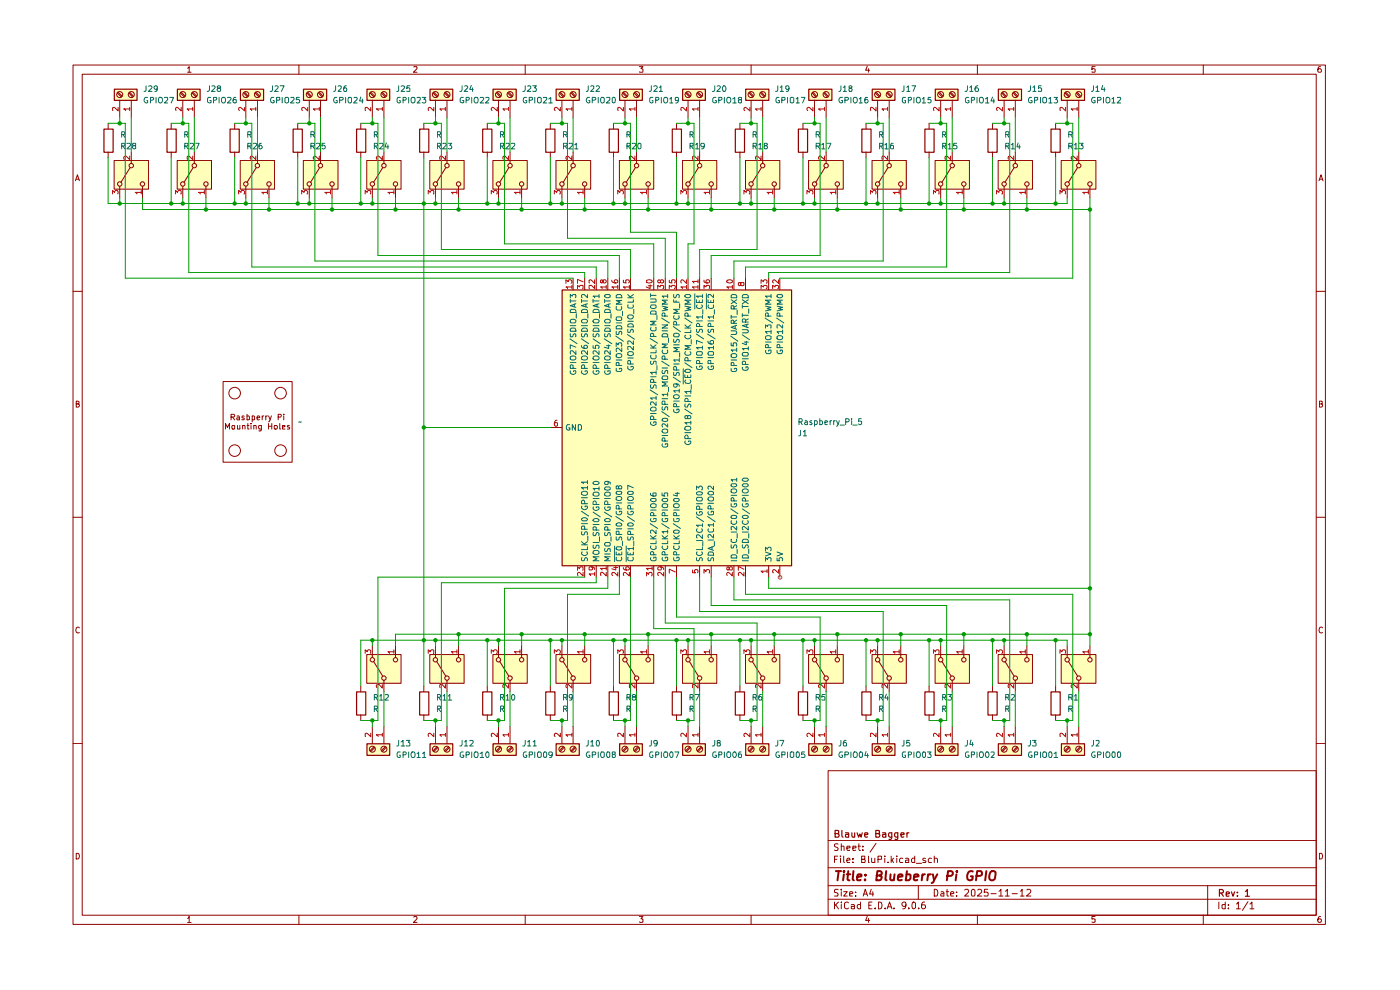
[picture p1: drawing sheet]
<svg xmlns="http://www.w3.org/2000/svg" width="297mm" height="210mm" viewBox="0 0 297 210" stroke-linecap="round" stroke-linejoin="round" font-family="sans-serif">
<g fill="none" stroke="#910000" stroke-width=".21">
<path d="M15.5 13.8h265.7v182.3h-265.7zM17.4 15.7h261.8v178.4h-261.8zM39.8 14.5l.3-.4v1.2M39.8 15.3h.8M63.4 13.8v1.9M87.8 14.2l.6-.1 .1 .4-.8 .8h.8M111.4 13.8v1.9M135.6 14.1h.8l-.4 .5 .4 .1v.5h-.8M159.3 13.8v1.9M184 14.1l-.4 .8h.9M184.2 14.6v.7M207.3 13.8v1.9"/>
<path d="M232.3 14.1h-.7v.6l.2-.1 .5 .1-.1 .6-.6-.1M255.3 13.8v1.9M280.2 14.1l-.5 .1a.94 .94 0 0 0 0 1.1h.5l.1-.1v-.4l-.2-.2h-.3l-.2 .2M16 38.4l.4-1.3 .4 1.3M16.2 38h.6M279.8 38.4l.4-1.3 .5 1.3M279.9 38h.6M15.5 61.8h1.9M279.2 61.8h2M16.2 85.7l.6-.1v-.4l-.6-.1v1.3h.4l.2-.5-.3-.2M279.9 85.7l.6-.1v-.4l-.6-.1v1.3l.6-.1 .1-.4-.3-.2M15.5 109.7h1.9"/>
<path d="M279.2 109.7h2M16.8 133.2l-.2-.2a.65 .65 0 0 0-.5 .6 .65 .65 0 0 0 .5 .7l.2-.1M280.6 133.2l-.3-.2a.65 .65 0 0 0-.5 .6 .65 .65 0 0 0 .5 .7l.3-.1M15.5 157.7h1.9M279.2 157.7h2M175.7 163.5h103.5v30.6h-103.5zM175.7 178.3h103.5M177.8 179.1l-.5-.1-.3 .2v.3l.8 .5-.3 .4-.5-.1M178.5 179.6l.5-.1 .1 .9M178.5 179v1.4M179.7 179.9l.6-.1v-.3h-.6v.2v.6h.6M180.9 179.9l.7-.1-.1-.3h-.6v.8h.6"/>
<path d="M182 179.5h.5M182.2 179v1.2l.3 .2M183 179.5v.2M185.8 178.9l-1.2 1.9M16.2 181a.66 .66 0 0 1 .6 .4 .66 .66 0 0 1-.2 .8h-.4zM39.8 194.8l.3-.4v1.3M39.8 195.7h.8M63.4 194.1v2M87.8 194.6l.4-.2 .3 .4-.8 .9h.8M111.4 194.1v2M135.6 194.4h.8l-.4 .5 .4 .1v.6h-.8M159.3 194.1v2"/>
<path d="M175.7 190.8h103.5M175.7 187.9h103.5M175.7 184.1h103.5M177 191.3v1.5M177 182.3h.5M177.3 191.9l.6 .9M177.7 181.6h-.7v1.4M177.8 188.7h-.7v.6a.53 .53 0 0 1 .6 .2 .53 .53 0 0 1 0 .6h-.7M177.9 191.3l-.9 .9M178.3 181.6v.1M178.3 182v1M178.5 191.3v.2"/>
<path d="M178.5 188.6v.2M178.5 189.1v1M178.5 191.9v.9M179 189.1h.7l-.7 1h.7M179 181.6v1.2l.2 .2M179.7 182.5l.6-.1-.1-.4-.5 .1v.7v.2h.6M180 191.5l-.4-.2-.4 .4v.9l.4 .2 .4-.2M180.3 189.7l.6-.2-.1-.3h-.5v.9h.5M180.6 191.9h.4l.3 .1v.8M180.9 182.9v.1M180.9 182.1v.2M181.3 192.2l-.7 .1v.4h.7"/>
<path d="M181.5 190v.1M181.5 189.2v.1M182.5 191.9h-.4l-.2 .2v.4l.2 .3 .4-.1M182.5 191.3v1.5M182.8 182.3l.7-.2-.1-.5h-.6v1.4h.7v-.7h-.3M183 180.3v.1M183.1 190.1l.5-1.5 .5 1.5M183.2 189.7h.7M184 194.4l-.4 .8h.9M184.2 181.6v1.4h.2M184.2 194.8v.9M184.3 192h.5"/>
<path d="M184.8 188.6l-.3 1.1h.8M184.9 182l.1 1 .6-.1M185 191.3h-.7v1.5h.7M185.2 189.1v1M185.6 182v1M185.7 192.6v.2M186.3 182.3h.6l.1-.6-.7-.1v1.4M186.3 191.3l.7 .2v1.1l-.3 .2h-.4zM187.7 181.6v.1M187.7 182v1M187.8 192.6v.2M188.2 192.8l.5-1.5 .5 1.5"/>
<path d="M188.4 182.9v.1M188.4 192.4h.7M189.1 181.6v1.4M189.2 182.5l.4 .5M189.6 182l-.5 .6M189.7 192.6v.2M190.2 181.6v.1M190.2 182v1M191.5 182.1l-.4-.1-.3 .3 .2 .7h.5M192.1 182.1l.4-.1 .3 .3v.7h-.7v-.5l.7-.1M192.2 191.9l-.1 .3-.4 .1-.4-.4v-.3a.46 .46 0 0 1 .5-.3 .46 .46 0 0 1 .4 .3l-.2 1-.5 .2M192.8 192.6v.2"/>
<path d="M193.5 191.5l.4-.2 .3 .3v.9l-.3 .3a.82 .82 0 0 1-.4-1.3zM194.1 181.6v1.4h-.6l-.1-.7 .2-.3 .5 .1M194.4 183.1h1.1M194.8 187.9v2.9M194.9 192.6v.2M196.2 191.3l-.5 .2a1.02 1.02 0 0 0 0 1.3l.5-.1 .1-.2v-.3l-.1-.3h-.5l-.2 .3M196.3 182.1a.36 .36 0 0 0-.6 .2l.7 .4-.1 .3h-.6M197.6 182.1l-.4-.1-.3 .3 .1 .6 .6 .1M198.2 188.6a.8 .8 0 0 1 .8 .6 .8 .8 0 0 1-.3 .9h-.5zM198.2 182.2l.1-.1a.36 .36 0 0 1 .6 .2v.7M198.2 181.6v1.4M199.6 189.2l.4-.1 .2 .2v.8h-.6v-.4l.6-.2"/>
<path d="M200.7 189.1h.5M200.9 188.6v1.3l.1 .2h.2M201.7 189.7l.7-.2-.2-.4h-.4l-.1 .2v.6l.1 .2h.5M202.9 190v.1M202.9 189.2v.1M204.6 188.8l.6-.2 .3 .4-.1 .3-.8 .8h.9M206.2 188.8l.3-.2 .3 .4v.8l-.1 .3h-.5l-.1-.3zM207.3 194.1v2M207.4 188.8l.2-.2h.3l.4 .5-.1 .2-.9 .8h1M209.5 188.6h-.6l-.1 .7h.7v.7h-.7M210.2 189.6h1.1M211.9 189.1l.4-.5v1.5"/>
<path d="M211.9 190.1h.9M213.3 189.1l.3-.2 .1-.3v1.5M213.3 190.1h.8M214.7 189.6h1.1M216.5 189.1l.3-.5v1.5M216.5 190.1h.8M217.8 188.8l.2-.2h.4l.3 .5-.1 .2-.8 .8h.9M232.3 194.4h-.7v.6h.7v.6h-.7M255.3 194.1v2M256.2 187.9v6.2M258.6 191.3v1.5M259.9 191.9h-.7v.7l.3 .2 .4-.1"/>
<path d="M259.9 191.3v1.5M260.6 192.6v.2M260.6 191.9v.1M262.3 191.8l.4-.5v1.5M262.3 192.8h.8M264.7 191.3l-1.1 1.8M265.2 191.8l.4-.5v1.5M265.2 192.8h.8M279.9 181a.66 .66 0 0 1 .7 .4 .66 .66 0 0 1-.3 .8h-.4zM280.2 194.4a.72 .72 0 0 0-.6 .5 .72 .72 0 0 0 .2 .8l.4-.1a.42 .42 0 0 0 0-.6 .42 .42 0 0 0-.5 0l-.1 .2"/>
</g>
<g fill="none" stroke="#910000" stroke-width=".25">
<path d="M177.2 176.8l.6-.1 .1-.5-.7-.1v1.5h.6l.1-.1 .1-.4-.3-.3M178.6 176.1v1.2l.3 .3M179.4 176.7h.6v.9M180 177l-.6 .1v.4h.6M180.7 176.7l.1 .8 .3 .1 .2-.2M181.3 176.7v.9M181.8 176.7l.4 .9 .2-.7 .3 .7 .2-.9M183.4 177.1l.7-.1-.1-.3h-.5l-.1 .1 .1 .7h.5M185.8 176.8l.7-.1 .1-.5-.8-.1v1.5h.6l.2-.3v-.2l-.3-.3M187.2 176.7h.6l.1 .9M187.9 177l-.7 .1v.4h.7M189.2 177.5l-.4 .1-.3-.3 .2-.6h.5v1.1l-.3 .3-.3-.1"/>
<path d="M190.5 177.5a.45 .45 0 0 1-.7-.2l.1-.6h.6v1.2l-.3 .2-.3-.1M191.1 177.1l.7-.1-.1-.3h-.5l-.1 .1 .1 .7h.5M192.4 176.7v.9M192.8 176.7h-.2l-.2 .2M258.7 189.4h.8v-.5l-.2-.2h-.6v1.4M259 189.4l.5 .7M260.1 189.7l.7-.2-.1-.2h-.6v.7h.6M261.2 189.2l.4 .9 .3-.9M262.5 190v.1M262.5 189.3v.1M264.2 189.1l.4-.4v1.4M264.2 190.1h.8"/>
</g>
<g fill="none" stroke="#910000" stroke-width=".42">
<path d="M177.3 184.8h1.1M177.9 184.8l-.2 1.9M179 185.5l-.1 1.2M179.1 184.8l-.2 .1 .1 .1 .1-.2-.1 .2M179.6 185.5h.8M180 184.8l-.2 1.7 .4 .2M181.1 184.8l-.2 1.7 .2 .2M181.8 186.1l.9-.2v-.4h-.5l-.3 .2-.1 .9h.8M183.5 186.6v.1M183.6 185.5v.2M186 185.7l.8-.1 .3-.2-.1-.4-.3-.2h-.6l-.2 1.9h.7l.3-.1 .2-.5-.5-.4M188 184.8l-.2 1.7 .3 .2"/>
<path d="M188.9 185.5v1.1l.5 .1 .2-.1M189.8 185.5l-.2 1.2M190.5 186.1l1-.2-.1-.4a.6 .6 0 0 0-.9 .2v.9h.8M192.3 185.5h.8l.1 .8-.5 .4-.6-.1M192.4 184.8l-.3 1.9M193.9 186.1l1-.2-.1-.4a.6 .6 0 0 0-.9 .2v.9h.7M195.7 185.5l-.2 1.2M196.2 185.5l-.6 .3M196.9 185.5l-.2 1.2M197.5 185.5h-.4l-.2 .3M197.9 185.5l.3 1.2M198.8 185.5l-.8 1.7-.3 .1"/>
<path d="M201 185.8l.9-.1 .2-.2v-.5l-.3-.2h-.7l-.2 1.9M202.9 185.5l-.2 1.2M203 184.8v.2M206.4 184.9a.81 .81 0 0 0-1.2 .7v.6a.66 .66 0 0 0 1.1 .4l.1-.7h-.5M207.1 185.8h.8l.3-.2v-.7l-.9-.1-.3 1.9M209.3 184.8l-.3 1.9M210.1 185a.7 .7 0 0 1 1.1 0l-.2 1.5a.7 .7 0 0 1-1.1 0l-.1-.4z"/>
</g>
<g fill="#ffffba">
<path d="M119.2 61.5h48.7v58.5h-48.7z"/>
<path d="M211.7 157.7h5v2.5h-5z"/>
<path d="M225.1 157.7h4.9v2.5h-4.9z"/>
<path d="M225.1 138.9h7.4v6h-7.4z"/>
<path d="M211.7 138.9h7.3v6h-7.3z"/>
<path d="M158.2 138.9h7.2v6h-7.2z"/>
<path d="M171.5 138.9h7.4v6h-7.4z"/>
<path d="M198.4 157.7h4.8v2.5h-4.8z"/>
<path d="M171.5 157.7h4.9v2.5h-4.9z"/>
<path d="M185 157.7h4.8v2.5h-4.8z"/>
<path d="M198.4 138.9h7.3v6h-7.3z"/>
<path d="M185 138.9h7.3v6h-7.3z"/>
<path d="M144.8 138.9h7.3v6h-7.3z"/>
<path d="M144.8 157.7h4.8v2.5h-4.8z"/>
<path d="M158.2 157.7h4.9v2.5h-4.9z"/>
<path d="M131.4 157.7h4.8v2.5h-4.8z"/>
<path d="M131.4 138.9h7.3v6h-7.3z"/>
<path d="M117.9 138.9h7.4v6h-7.4z"/>
<path d="M117.9 157.7h4.9v2.5h-4.9z"/>
<path d="M64.3 34h7.4v6.1h-7.4z"/>
<path d="M64.3 18.9h5v2.3h-5z"/>
<path d="M77.8 34h7.3v6.1h-7.3z"/>
<path d="M77.8 18.9h4.8v2.3h-4.8z"/>
<path d="M104.6 138.9h7.2v6h-7.2z"/>
<path d="M117.9 34h7.4v6.1h-7.4z"/>
<path d="M104.6 34h7.2v6.1h-7.2z"/>
<path d="M117.9 18.9h4.9v2.3h-4.9z"/>
<path d="M104.6 18.9h4.9v2.3h-4.9z"/>
<path d="M91.2 18.9h4.8v2.3h-4.8z"/>
<path d="M91.2 34h7.3v6.1h-7.3z"/>
<path d="M77.8 138.9h7.3v6h-7.3z"/>
<path d="M91.2 138.9h7.3v6h-7.3z"/>
<path d="M91.2 157.7h4.8v2.5h-4.8z"/>
<path d="M104.6 157.7h4.9v2.5h-4.9z"/>
<path d="M77.8 157.7h4.8v2.5h-4.8z"/>
<path d="M37.6 34h7.3v6.1h-7.3z"/>
<path d="M51 18.9h4.9v2.3h-4.9z"/>
<path d="M37.6 18.9h4.8v2.3h-4.8z"/>
<path d="M24.2 18.9h4.8v2.3h-4.8z"/>
<path d="M51 34h7.2v6.1h-7.2z"/>
<path d="M24.2 34h7.3v6.1h-7.3z"/>
<path d="M158.2 34h7.2v6.1h-7.2z"/>
<path d="M171.5 34h7.4v6.1h-7.4z"/>
<path d="M171.5 18.9h4.9v2.3h-4.9z"/>
<path d="M158.2 18.9h4.9v2.3h-4.9z"/>
<path d="M131.4 34h7.3v6.1h-7.3z"/>
<path d="M131.4 18.9h4.8v2.3h-4.8z"/>
<path d="M144.8 34h7.3v6.1h-7.3z"/>
<path d="M144.8 18.9h4.8v2.3h-4.8z"/>
<path d="M211.7 18.9h5v2.3h-5z"/>
<path d="M185 18.9h4.8v2.3h-4.8z"/>
<path d="M211.7 34h7.3v6.1h-7.3z"/>
<path d="M225.1 18.9h4.9v2.3h-4.9z"/>
<path d="M198.4 34h7.3v6.1h-7.3z"/>
<path d="M198.4 18.9h4.8v2.3h-4.8z"/>
<path d="M225.1 34h7.4v6.1h-7.4z"/>
<path d="M185 34h7.3v6.1h-7.3z"/>
</g>
<g fill="none" stroke="#910000" stroke-width=".25">
<path d="M24.3 18.9h4.8v2.4h-4.8zM37.6 18.9h4.9v2.4h-4.9zM51 18.9h4.9v2.4h-4.9zM64.4 18.9h4.9v2.4h-4.9zM77.8 18.9h4.9v2.4h-4.9zM91.2 18.9h4.9v2.4h-4.9zM104.6 18.9h4.9v2.4h-4.9zM118 18.9h4.9v2.4h-4.9zM131.4 18.9h4.9v2.4h-4.9zM144.8 18.9h4.8v2.4h-4.8zM158.2 18.9h4.9v2.4h-4.9zM171.6 18.9h4.9v2.4h-4.9z"/>
<path d="M185 18.9h4.9v2.4h-4.9zM198.4 18.9h4.8v2.4h-4.8zM211.8 18.9h4.9v2.4h-4.9zM225.2 18.9h4.9v2.4h-4.9zM22.1 27.4h1.9v4.9h-1.9zM35.4 27.4h2v4.9h-2zM48.8 27.4h2v4.9h-2zM62.2 27.4h1.9v4.9h-1.9zM75.6 27.4h2v4.9h-2zM89 27.4h2v4.9h-2zM102.4 27.4h1.9v4.9h-1.9zM115.8 27.4h1.9v4.9h-1.9z"/>
<path d="M129.2 27.4h2v4.9h-2zM142.6 27.4h2v4.9h-2zM156 27.4h1.9v4.9h-1.9zM169.4 27.4h1.9v4.9h-1.9zM182.8 27.4h2v4.9h-2zM196.2 27.4h2v4.9h-2zM209.6 27.4h1.9v4.9h-1.9zM223 27.4h1.9v4.9h-1.9zM119.2 61.5h48.7v58.5h-48.7zM75.6 146.8h2v4.9h-2zM77.8 157.8h4.9v2.4h-4.9zM89 146.8h2v4.9h-2z"/>
<path d="M91.2 157.8h4.9v2.4h-4.9zM102.4 146.8h1.9v4.9h-1.9zM104.6 157.8h4.9v2.4h-4.9zM115.8 146.8h1.9v4.9h-1.9zM118 157.8h4.9v2.4h-4.9zM129.2 146.8h2v4.9h-2zM131.4 157.8h4.9v2.4h-4.9zM142.6 146.8h2v4.9h-2zM144.8 157.8h4.8v2.4h-4.8zM156 146.8h1.9v4.9h-1.9zM158.2 157.8h4.9v2.4h-4.9zM169.4 146.8h1.9v4.9h-1.9z"/>
<path d="M171.6 157.8h4.9v2.4h-4.9zM182.8 146.8h2v4.9h-2zM185 157.8h4.9v2.4h-4.9zM196.2 146.8h2v4.9h-2zM198.4 157.8h4.8v2.4h-4.8zM209.6 146.8h1.9v4.9h-1.9zM211.8 157.8h4.9v2.4h-4.9zM223 146.8h1.9v4.9h-1.9zM225.2 157.8h4.9v2.4h-4.9z"/>
</g>
<g fill="none" stroke="#910000" stroke-width=".21">
<path d="M24.9 19.7l.8 .9M25.1 19.6l.8 .8M27.3 19.7l.8 .9M27.5 19.6l.8 .8M38.3 19.7l.8 .9M38.4 19.6l.9 .8M40.7 19.7l.9 .9M40.9 19.6l.8 .8M51.7 19.7l.8 .9M51.9 19.6l.8 .8M54.1 19.7l.8 .9M54.3 19.6l.8 .8"/>
<path d="M65.1 19.7l.8 .9M65.3 19.6l.7 .8M67.6 19.7l.7 .9M67.7 19.6l.8 .8M78.5 19.7l.8 .9M78.7 19.6l.8 .8M80.9 19.7l.8 .9M81.1 19.6l.8 .8M91.9 19.7l.8 .9M92 19.6l.9 .8M94.3 19.7l.9 .9M94.5 19.6l.8 .8"/>
<path d="M105.3 19.7l.8 .9M105.5 19.6l.8 .8M107.7 19.7l.8 .9M107.9 19.6l.8 .8M118.7 19.7l.8 .9M118.9 19.6l.7 .8M121.2 19.7l.7 .9M121.3 19.6l.8 .8M132.1 19.7l.8 .9M132.2 19.6l.9 .8M134.5 19.7l.8 .9M134.7 19.6l.8 .8"/>
<path d="M145.5 19.7l.8 .9M145.6 19.6l.9 .8M147.9 19.7l.9 .9M148.1 19.6l.8 .8M158.9 19.7l.8 .9M159.1 19.6l.7 .8M161.4 19.7l.7 .9M161.5 19.6l.8 .8M172.3 19.7l.8 .9M172.5 19.6l.7 .8M174.7 19.7l.8 .9M174.9 19.6l.8 .8"/>
<path d="M185.7 19.7l.8 .9M185.8 19.6l.9 .8M188.1 19.7l.9 .9M188.3 19.6l.8 .8M199 19.7l.9 .9M199.3 19.6l.8 .8M201.5 19.7l.9 .9M201.7 19.6l.8 .8M212.5 19.7l.8 .9M212.7 19.6l.7 .8M215 19.7l.7 .9M215.1 19.6l.8 .8"/>
<path d="M225.9 19.7l.8 .9M226.1 19.6l.8 .8M228.3 19.7l.8 .9M228.5 19.6l.8 .8M22.9 26.2v1.1M22.9 32.3v1.1M24.2 34h7.3v6.1h-7.3zM25.4 21.2v3.8M25.4 39.5v2.5M27.6 35.6l-1.9 3.1M27.9 21.2v3.8M27.9 32.3v2.4"/>
<path d="M30.2 39.5v2.5M36.3 26.2v1.1M36.3 32.3v1.1M37.6 34h7.3v6.1h-7.3zM38.8 21.2v3.8M38.8 39.5v2.5M41 35.6l-2 3.1M41.2 21.2v3.8M41.2 32.3v2.4M43.7 39.5v2.5M49.8 26.2v1.1M49.8 32.3v1.1"/>
<path d="M51 34h7.2v6.1h-7.2zM52.2 21.2v3.8M52.2 39.5v2.5M54.4 35.6l-2 3.1M54.6 21.2v3.8M54.6 32.3v2.4M57.1 39.5v2.5M63.2 26.2v1.1M63.2 32.3v1.1M64.3 34h7.4v6.1h-7.4zM65.6 21.2v3.8M65.6 39.5v2.5"/>
<path d="M67.8 35.6l-1.9 3.1M68 21.2v3.8M68 32.3v2.4M70.4 39.5v2.5M76.5 26.2v1.1M76.5 32.3v1.1M77.8 34h7.3v6.1h-7.3zM79 21.2v3.8M79 39.5v2.5M81.2 35.6l-2 3.1M81.4 21.2v3.8M81.4 32.3v2.4"/>
<path d="M83.9 39.5v2.5M89.9 26.2v1.1M89.9 32.3v1.1M91.2 34h7.3v6.1h-7.3zM92.4 21.2v3.8M92.4 39.5v2.5M94.6 35.6l-2 3.1M94.8 21.2v3.8M94.8 32.3v2.4M97.3 39.5v2.5M103.4 26.2v1.1M103.4 32.3v1.1"/>
<path d="M104.6 34h7.2v6.1h-7.2zM105.7 21.2v3.8M105.7 39.5v2.5M107.9 35.6l-1.9 3.1M108.2 21.2v3.8M108.2 32.3v2.4M110.7 39.5v2.5M116.8 26.2v1.1M116.8 32.3v1.1M117.9 34h7.4v6.1h-7.4zM119.2 21.2v3.8M119.2 39.5v2.5"/>
<path d="M121.4 35.6l-1.9 3.1M121.6 21.2v3.8M121.6 32.3v2.4M124 39.5v2.5M130.1 26.2v1.1M130.1 32.3v1.1M131.4 34h7.3v6.1h-7.3zM132.6 21.2v3.8M132.6 39.5v2.5M134.8 35.6l-2 3.1M135 21.2v3.8M135 32.3v2.4"/>
<path d="M137.5 39.5v2.5M143.5 26.2v1.1M143.5 32.3v1.1M144.8 34h7.3v6.1h-7.3zM146 21.2v3.8M146 39.5v2.5M148.2 35.6l-2 3.1M148.4 21.2v3.8M148.4 32.3v2.4M150.9 39.5v2.5M157 26.2v1.1M157 32.3v1.1"/>
<path d="M158.2 34h7.2v6.1h-7.2zM159.3 21.2v3.8M159.3 39.5v2.5M161.5 35.6l-1.9 3.1M161.8 21.2v3.8M161.8 32.3v2.4M164.3 39.5v2.5M170.3 26.2v1.1M170.3 32.3v1.1M171.5 34h7.4v6.1h-7.4zM172.8 21.2v3.8M172.8 39.5v2.5"/>
<path d="M175 35.6l-1.9 3.1M175.3 21.2v3.8M175.3 32.3v2.4M177.6 39.5v2.5M183.7 26.2v1.1M183.7 32.3v1.1M185 34h7.3v6.1h-7.3zM186.2 21.2v3.8M186.2 39.5v2.5M188.4 35.6l-2 3.1M188.6 21.2v3.8M188.6 32.3v2.4"/>
<path d="M191.1 39.5v2.5M197.1 26.2v1.1M197.1 32.3v1.1M198.4 34h7.3v6.1h-7.3zM199.6 21.2v3.8M199.6 39.5v2.5M201.8 35.6l-2 3.1M202 21.2v3.8M202 32.3v2.4M204.5 39.5v2.5M210.6 26.2v1.1M210.6 32.3v1.1"/>
<path d="M211.7 34h7.3v6.1h-7.3zM213 21.2v3.8M213 39.5v2.5M215.1 35.6l-1.9 3.1M215.4 21.2v3.8M215.4 32.3v2.4M217.8 39.5v2.5M223.9 26.2v1.1M223.9 32.3v1.1M225.1 34h7.4v6.1h-7.4zM226.4 21.2v3.8M226.4 39.5v2.5"/>
<path d="M228.6 35.6l-2 3.1M228.9 21.2v3.8M228.9 32.3v2.4M231.2 39.5v2.5M121.6 59v2.5M124 59v2.5M126.5 59v2.5M128.9 59v2.5M131.4 59v2.5M133.8 59v2.5M138.7 59v2.5M141.1 59v2.5"/>
<path d="M143.5 59v2.5M146 59v2.5M148.4 59v2.5M150.9 59v2.5M155.7 59v2.5M158.2 59v2.5M163.1 59v2.5M165.4 59v2.5M47.3 80.9h14.7v17.1h-14.7zM47.8 91v-1.2l.5 .9 .4-.9v1.2M49 88.5h.6l.2-.4-.2-.2h-.6v1.2M49.3 90.3h.5l-.1 .7h-.4z"/>
<path d="M49.4 88.5l.4 .6M50.3 88.3h.4l.1 .8M50.4 90.3v.7l.5-.1M50.8 88.6h-.5l-.1 .2 .2 .3 .4-.1M50.9 90.3v.7M51.5 90.3h.4l.1 .7M51.5 90.3v.7M51.8 88.3l-.3-.1-.2 .3 .1 .1 .4 .1v.3h-.5M52.4 88.3l.3-.1 .2 .2v.6h-.5M52.4 87.9v1.2M52.4 90.3h.4M52.6 89.8v1.2h.2"/>
<path d="M53.3 89.8v.1M53.3 90.3v.7M53.5 88.3l.3-.1 .2 .2v.6h-.5M53.5 88.2v1.3M53.8 90.3h.5l.1 .7M53.8 90.3v.7M54.5 88.6h.6l-.2-.4-.3 .1-.1 .6 .2 .2 .3-.1M55.5 91h-.6v-.7h.6v.9l-.3 .2h-.3M55.6 88.2v.9M56 88.2l-.4 .3M56.4 88.2v.9M56.7 88.2l-.3 .3"/>
<path d="M57 88.2l.3 .9M57 89.8v1.2M57 90.4h.7M57.6 88.2l-.3 .9-.3 .4M57.7 89.8v1.2M58.2 90.3h.5l.1 .1-.1 .6h-.5zM59 88.5h.5l.2-.4-.2-.2h-.5v1.2M59.3 89.8v1.2h.2M59.9 90.6l.5-.1v-.2h-.5v.7h.5M60.2 87.9v.1M60.2 88.2v.9M61.4 90.3h-.4v.1l.5 .4-.1 .2h-.4"/>
<path d="M116.8 90.7h2.4M124 120v2.4M126.5 120v2.4M128.9 120v2.4M131.4 120v2.4M133.8 120v2.4M138.7 120v2.4M141.1 120v2.4M143.5 120v2.4M148.4 120v2.4M150.9 120v2.4M155.7 120v2.4"/>
<path d="M158.2 120v2.4M163.1 120v2.4M165.4 120v2.4M77.8 138.9h7.3v6h-7.3zM79 137v2.4M83.9 137v2.4M91.2 138.9h7.3v6h-7.3zM92.4 137v2.4M97.3 137v2.4M104.6 138.9h7.2v6h-7.2zM105.7 137v2.4M110.7 137v2.4"/>
<path d="M117.9 138.9h7.4v6h-7.4zM119.2 137v2.4M124 137v2.4M131.4 138.9h7.3v6h-7.3zM132.6 137v2.4M137.5 137v2.4M144.8 138.9h7.3v6h-7.3zM146 137v2.4M150.9 137v2.4M158.2 138.9h7.2v6h-7.2zM159.3 137v2.4M164.3 137v2.4"/>
<path d="M171.5 138.9h7.4v6h-7.4zM172.8 137v2.4M177.6 137v2.4M185 138.9h7.3v6h-7.3zM186.2 137v2.4M191.1 137v2.4M198.4 138.9h7.3v6h-7.3zM199.6 137v2.4M204.5 137v2.4M211.7 138.9h7.3v6h-7.3zM213 137v2.4M217.8 137v2.4"/>
<path d="M225.1 138.9h7.4v6h-7.4zM226.4 137v2.4M231.2 137v2.4M76.5 145.5v1.2M76.5 151.6v1.2M79 154.1v3.6M79.2 140.3l2 3.1M79.3 158.4l-.8 .9M79.5 158.6l-.8 .8M81.4 144.3v2.4M81.4 154.1v3.6M81.7 158.4l-.8 .9"/>
<path d="M81.9 158.6l-.8 .8M89.9 145.5v1.2M89.9 151.6v1.2M92.4 154.1v3.6M92.6 140.3l2 3.1M92.7 158.4l-.8 .9M92.9 158.6l-.9 .8M94.8 144.3v2.4M94.8 154.1v3.6M95.2 158.4l-.9 .9M95.3 158.6l-.8 .8M103.4 145.5v1.2"/>
<path d="M103.4 151.6v1.2M105.7 154.1v3.6M106 140.3l1.9 3.1M106.1 158.4l-.8 .9M106.3 158.6l-.8 .8M108.2 144.3v2.4M108.2 154.1v3.6M108.5 158.4l-.8 .9M108.7 158.6l-.8 .8M116.8 145.5v1.2M116.8 151.6v1.2M119.2 154.1v3.6"/>
<path d="M119.5 140.3l1.9 3.1M119.5 158.4l-.8 .9M119.6 158.6l-.7 .8M121.6 144.3v2.4M121.6 154.1v3.6M121.9 158.4l-.7 .9M122.1 158.6l-.8 .8M130.1 145.5v1.2M130.1 151.6v1.2M132.6 154.1v3.6M132.8 140.3l2 3.1M132.9 158.4l-.8 .9"/>
<path d="M133.1 158.6l-.9 .8M135 144.3v2.4M135 154.1v3.6M135.3 158.4l-.8 .9M135.5 158.6l-.8 .8M143.5 145.5v1.2M143.5 151.6v1.2M146 154.1v3.6M146.2 140.3l2 3.1M146.3 158.4l-.8 .9M146.5 158.6l-.9 .8M148.4 144.3v2.4"/>
<path d="M148.4 154.1v3.6M148.8 158.4l-.9 .9M148.9 158.6l-.8 .8M157 145.5v1.2M157 151.6v1.2M159.3 154.1v3.6M159.6 140.3l1.9 3.1M159.7 158.4l-.8 .9M159.8 158.6l-.7 .8M161.8 144.3v2.4M161.8 154.1v3.6M162.1 158.4l-.7 .9"/>
<path d="M162.3 158.6l-.8 .8M170.3 145.5v1.2M170.3 151.6v1.2M172.8 154.1v3.6M173.1 140.3l1.9 3.1M173.1 158.4l-.8 .9M173.2 158.6l-.7 .8M175.3 144.3v2.4M175.3 154.1v3.6M175.5 158.4l-.8 .9M175.7 158.6l-.8 .8M183.7 145.5v1.2"/>
<path d="M183.7 151.6v1.2M186.2 154.1v3.6M186.4 140.3l2 3.1M186.5 158.4l-.8 .9M186.7 158.6l-.9 .8M188.6 144.3v2.4M188.6 154.1v3.6M189 158.4l-.9 .9M189.1 158.6l-.8 .8M197.1 145.5v1.2M197.1 151.6v1.2M199.6 154.1v3.6"/>
<path d="M199.8 140.3l2 3.1M199.9 158.4l-.9 .9M200.1 158.6l-.8 .8M202 144.3v2.4M202 154.1v3.6M202.4 158.4l-.9 .9M202.5 158.6l-.8 .8M210.6 145.5v1.2M210.6 151.6v1.2M213 154.1v3.6M213.2 140.3l1.9 3.1M213.3 158.4l-.8 .9"/>
<path d="M213.4 158.6l-.7 .8M215.4 144.3v2.4M215.4 154.1v3.6M215.7 158.4l-.7 .9M215.9 158.6l-.8 .8M223.9 145.5v1.2M223.9 151.6v1.2M226.4 154.1v3.6M226.6 140.3l2 3.1M226.7 158.4l-.8 .9M226.9 158.6l-.8 .8M228.9 144.3v2.4"/>
<path d="M228.9 154.1v3.6M229.1 158.4l-.8 .9M229.3 158.6l-.8 .8"/>
<circle cx="25.4" cy="39" r=".47"/>
<circle cx="25.4" cy="20.1" r=".64"/>
<circle cx="27.9" cy="35.1" r=".47"/>
<circle cx="27.9" cy="20.1" r=".64"/>
<circle cx="30.2" cy="39" r=".47"/>
<circle cx="38.8" cy="39" r=".47"/>
<circle cx="38.8" cy="20.1" r=".64"/>
<circle cx="41.2" cy="35.1" r=".47"/>
<circle cx="41.2" cy="20.1" r=".64"/>
<circle cx="43.7" cy="39" r=".47"/>
<circle cx="52.2" cy="39" r=".47"/>
<circle cx="52.2" cy="20.1" r=".64"/>
<circle cx="54.6" cy="35.1" r=".47"/>
<circle cx="54.6" cy="20.1" r=".64"/>
<circle cx="57.1" cy="39" r=".47"/>
<circle cx="65.6" cy="39" r=".47"/>
<circle cx="65.6" cy="20.1" r=".64"/>
<circle cx="68" cy="35.1" r=".47"/>
<circle cx="68" cy="20.1" r=".64"/>
<circle cx="70.4" cy="39" r=".47"/>
<circle cx="79" cy="39" r=".47"/>
<circle cx="79" cy="20.1" r=".64"/>
<circle cx="81.4" cy="35.1" r=".47"/>
<circle cx="81.4" cy="20.1" r=".64"/>
<circle cx="83.9" cy="39" r=".47"/>
<circle cx="92.4" cy="39" r=".47"/>
<circle cx="92.4" cy="20.1" r=".64"/>
<circle cx="94.8" cy="35.1" r=".47"/>
<circle cx="94.8" cy="20.1" r=".64"/>
<circle cx="97.3" cy="39" r=".47"/>
<circle cx="105.7" cy="39" r=".47"/>
<circle cx="105.7" cy="20.1" r=".64"/>
<circle cx="108.2" cy="35.1" r=".47"/>
<circle cx="108.2" cy="20.1" r=".64"/>
<circle cx="110.7" cy="39" r=".47"/>
<circle cx="119.2" cy="39" r=".47"/>
<circle cx="119.2" cy="20.1" r=".64"/>
<circle cx="121.6" cy="35.1" r=".47"/>
<circle cx="121.6" cy="20.1" r=".64"/>
<circle cx="124" cy="39" r=".47"/>
<circle cx="132.6" cy="39" r=".47"/>
<circle cx="132.6" cy="20.1" r=".64"/>
<circle cx="135" cy="35.1" r=".47"/>
<circle cx="135" cy="20.1" r=".64"/>
<circle cx="137.5" cy="39" r=".47"/>
<circle cx="146" cy="39" r=".47"/>
<circle cx="146" cy="20.1" r=".64"/>
<circle cx="148.4" cy="35.1" r=".47"/>
<circle cx="148.4" cy="20.1" r=".64"/>
<circle cx="150.9" cy="39" r=".47"/>
<circle cx="159.3" cy="39" r=".47"/>
<circle cx="159.3" cy="20.1" r=".64"/>
<circle cx="161.8" cy="35.1" r=".47"/>
<circle cx="161.8" cy="20.1" r=".64"/>
<circle cx="164.2" cy="39" r=".47"/>
<circle cx="172.8" cy="39" r=".47"/>
<circle cx="172.8" cy="20.1" r=".64"/>
<circle cx="175.3" cy="35.1" r=".47"/>
<circle cx="175.3" cy="20.1" r=".64"/>
<circle cx="177.6" cy="39" r=".47"/>
<circle cx="186.2" cy="39" r=".47"/>
<circle cx="186.2" cy="20.1" r=".64"/>
<circle cx="188.6" cy="35.1" r=".47"/>
<circle cx="188.6" cy="20.1" r=".64"/>
<circle cx="191.1" cy="39" r=".47"/>
<circle cx="199.6" cy="39" r=".47"/>
<circle cx="199.6" cy="20.1" r=".64"/>
<circle cx="202" cy="35.1" r=".47"/>
<circle cx="202" cy="20.1" r=".64"/>
<circle cx="204.5" cy="39" r=".47"/>
<circle cx="213" cy="39" r=".47"/>
<circle cx="213" cy="20.1" r=".64"/>
<circle cx="215.4" cy="35.1" r=".47"/>
<circle cx="215.4" cy="20.1" r=".64"/>
<circle cx="217.8" cy="39" r=".47"/>
<circle cx="226.4" cy="39" r=".47"/>
<circle cx="226.4" cy="20.1" r=".64"/>
<circle cx="228.9" cy="35.1" r=".47"/>
<circle cx="228.9" cy="20.1" r=".64"/>
<circle cx="231.2" cy="39" r=".47"/>
<circle cx="49.8" cy="95.6" r="1.23"/>
<circle cx="49.8" cy="83.4" r="1.23"/>
<circle cx="59.5" cy="95.6" r="1.23"/>
<circle cx="59.5" cy="83.4" r="1.23"/>
<circle cx="79" cy="140" r=".47"/>
<circle cx="83.9" cy="140" r=".47"/>
<circle cx="92.4" cy="140" r=".47"/>
<circle cx="97.3" cy="140" r=".47"/>
<circle cx="105.7" cy="140" r=".47"/>
<circle cx="110.7" cy="140" r=".47"/>
<circle cx="119.2" cy="140" r=".47"/>
<circle cx="124" cy="140" r=".47"/>
<circle cx="132.6" cy="140" r=".47"/>
<circle cx="137.5" cy="140" r=".47"/>
<circle cx="146" cy="140" r=".47"/>
<circle cx="150.9" cy="140" r=".47"/>
<circle cx="159.3" cy="140" r=".47"/>
<circle cx="164.2" cy="140" r=".47"/>
<circle cx="172.8" cy="140" r=".47"/>
<circle cx="177.6" cy="140" r=".47"/>
<circle cx="186.2" cy="140" r=".47"/>
<circle cx="191.1" cy="140" r=".47"/>
<circle cx="199.6" cy="140" r=".47"/>
<circle cx="204.5" cy="140" r=".47"/>
<circle cx="213" cy="140" r=".47"/>
<circle cx="217.8" cy="140" r=".47"/>
<circle cx="226.4" cy="140" r=".47"/>
<circle cx="231.2" cy="140" r=".47"/>
<circle cx="79" cy="158.9" r=".64"/>
<circle cx="81.4" cy="143.8" r=".47"/>
<circle cx="81.4" cy="158.9" r=".64"/>
<circle cx="92.4" cy="158.9" r=".64"/>
<circle cx="94.8" cy="143.8" r=".47"/>
<circle cx="94.8" cy="158.9" r=".64"/>
<circle cx="105.7" cy="158.9" r=".64"/>
<circle cx="108.2" cy="143.8" r=".47"/>
<circle cx="108.2" cy="158.9" r=".64"/>
<circle cx="119.2" cy="158.9" r=".64"/>
<circle cx="121.6" cy="143.8" r=".47"/>
<circle cx="121.6" cy="158.9" r=".64"/>
<circle cx="132.6" cy="158.9" r=".64"/>
<circle cx="135" cy="143.8" r=".47"/>
<circle cx="135" cy="158.9" r=".64"/>
<circle cx="146" cy="158.9" r=".64"/>
<circle cx="148.4" cy="143.8" r=".47"/>
<circle cx="148.4" cy="158.9" r=".64"/>
<circle cx="159.3" cy="158.9" r=".64"/>
<circle cx="161.8" cy="143.8" r=".47"/>
<circle cx="161.8" cy="158.9" r=".64"/>
<circle cx="172.8" cy="158.9" r=".64"/>
<circle cx="175.3" cy="143.8" r=".47"/>
<circle cx="175.3" cy="158.9" r=".64"/>
<circle cx="186.2" cy="158.9" r=".64"/>
<circle cx="188.6" cy="143.8" r=".47"/>
<circle cx="188.6" cy="158.9" r=".64"/>
<circle cx="199.6" cy="158.9" r=".64"/>
<circle cx="202" cy="143.8" r=".47"/>
<circle cx="202" cy="158.9" r=".64"/>
<circle cx="213" cy="158.9" r=".64"/>
<circle cx="215.4" cy="143.8" r=".47"/>
<circle cx="215.4" cy="158.9" r=".64"/>
<circle cx="226.4" cy="158.9" r=".64"/>
<circle cx="228.9" cy="143.8" r=".47"/>
<circle cx="228.9" cy="158.9" r=".64"/>
</g>
<g fill="none" stroke="#b90000" stroke-width=".21">
<path d="M25.1 22.8v.7l-.9-.7-.3 .1 .1 .5M27.5 23.1h-1.3l.5 .3M27.5 33.1v.8l-.8-.8-.5 .3 .2 .4M27.5 22.8v.6M38.4 22.8v.7l-.8-.7-.3 .2v.4M40.9 33.1v.8l-.9-.8-.3 .2 .1 .5M40.9 23.1h-1.2l.3 .3M40.9 22.8v.6M51.9 22.8v.7l-.9-.7-.4 .2 .2 .4M54.3 23.1h-1.2l.3 .3M54.3 33.1v.8l-.9-.8-.3 .3 .1 .4M54.3 22.8v.6"/>
<path d="M65.3 22.8v.7l-.9-.7-.4 .2 .2 .4M67.7 33.1v.8l-.9-.8-.3 .3 .1 .4M67.7 23.1h-1.2l.3 .3M67.7 22.8v.6M78.7 22.8v.7l-.9-.7-.3 .1 .1 .5M81.1 33.1v.8l-.8-.8-.5 .3 .2 .4M81.1 23.1h-1.3l.5 .3M81.1 22.8v.6M92 22.8v.7l-.8-.7-.4 .2 .1 .4M94.5 23.1h-1.2l.3 .3M94.5 33.1v.8l-.9-.8-.3 .2 .1 .5M94.5 22.8v.6"/>
<path d="M105.5 22.8v.7l-.9-.7-.4 .2 .2 .4M107.9 33.1v.8l-.9-.8-.3 .3 .1 .4M107.9 23.1h-1.2l.3 .3M107.9 22.8v.6M118.9 22.8v.7l-.9-.7-.4 .2 .2 .4M121.3 33.1v.8l-.9-.8-.3 .3 .1 .4M121.3 23.1h-1.2l.3 .3M121.3 22.8v.6M132.2 22.8v.7l-.8-.7-.3 .1v.5M134.7 33.1v.8l-.8-.8-.4 .2 .1 .5M134.7 23.1h-1.2l.4 .3M134.7 22.8v.6"/>
<path d="M145.6 22.8v.7l-.8-.7-.4 .2 .1 .4M148.1 33.1v.8l-.9-.8-.3 .2 .1 .5M148.1 23.1h-1.2l.3 .3M148.1 22.8v.6M159.1 22.8v.7l-.9-.7-.4 .2 .2 .4M161.5 33.1v.8l-.9-.8-.3 .3 .1 .4M161.5 23.1h-1.2l.3 .3M161.5 22.8v.6M172.5 22.8v.7l-.9-.7-.4 .2 .2 .4M174.9 33.1v.8l-.9-.8-.4 .3 .2 .4M174.9 23.1h-1.3l.4 .3M174.9 22.8v.6"/>
<path d="M185.8 22.8v.7l-.8-.7-.3 .1v.5M188.3 23.1h-1.2l.3 .3M188.3 33.1v.8l-.9-.8-.3 .2 .1 .5M188.3 22.8v.6M199.2 22.8v.7l-.8-.7-.4 .2 .1 .4M201.7 33.1v.8l-.9-.8-.3 .2 .1 .5M201.7 23.1h-1.2l.3 .3M201.7 22.8v.6M212.7 22.8v.7l-1-.7-.3 .2 .2 .4M215.1 23.1h-1.2l.3 .3M215.1 33.1v.8l-.9-.8-.3 .3v.4M215.1 22.8v.6"/>
<path d="M226.1 22.8v.7l-.9-.7-.3 .1 .1 .5M228.5 23.1h-1.3l.4 .3M228.5 33.1v.8l-.9-.8-.4 .3 .2 .4M228.5 22.8v.6M23.9 41.1v-.7l.4 .4 .3-.4 .4 .1v.6M30 40.8h-1.3l.3 .2v.1M30 40.4v.7M37.3 41.1v-.7l.4 .4 .2-.4h.4l.1 .2v.5M43.3 40.8h-1.2l.4 .3M43.3 40.4v.7M50.6 41.1v-.7l.5 .4 .2-.4h.3l.3 .2v.4l-.2 .1M56.7 40.8h-1.2l.4 .3"/>
<path d="M56.7 40.4v.7M64 41.1v-.7l.5 .4 .1-.3 .4-.1 .3 .2v.4l-.2 .1M70.1 40.8h-1.2l.4 .3M70.1 40.4v.7M77.5 41.1v-.7l.4 .4 .2-.4 .5 .1v.6M83.6 40.8h-1.3l.3 .2v.1M83.6 40.4v.7M90.8 41.1v-.7l.5 .4 .2-.4h.4l.1 .2-.1 .5M96.9 40.8h-1.1l.3 .3M96.9 40.4v.7M104.2 41.1v-.7l.5 .4 .2-.4h.3l.3 .2v.4l-.2 .1M110.3 40.8h-1.2l.4 .3"/>
<path d="M110.3 40.4v.7M117.6 41.1v-.7l.5 .4 .1-.3 .4-.1 .3 .2v.4l-.2 .1M123.7 59.8l-1.2-.5v.8M123.7 40.8h-1.2l.3 .3M123.7 40.4v.7M126.2 59.3v.8l-.9-.8-.3 .1v.6M127.9 59.6v-.2l.5-.1a.35 .35 0 0 1 .2 .4 .35 .35 0 0 1-.2 .3l-.5-.1-.1-.5h-.4v.5l.3 .1 .2-.2M129.8 59.4a.72 .72 0 0 0 .5 .6 .72 .72 0 0 0 .8-.2l-.1-.4-.4-.1a.35 .35 0 0 0-.3 .4 .35 .35 0 0 0 .3 .3M131.1 41.1v-.7l.4 .4 .2-.4 .5 .1v.6M132.2 59.4v.5l.6 .1v-.6h.6l.1 .5-.2 .1M137.2 59.5a.86 .86 0 0 1 1.1 .1v.2a.78 .78 0 0 1-1.1 0zM137.2 40.8h-1.3l.3 .2v.1"/>
<path d="M137.2 40.4v.7M140.1 59.6v-.2l.4-.1 .3 .5-.1 .1-.4 .1-.2-.1-.1-.5a.31 .31 0 0 0-.4 .1 .31 .31 0 0 0 .1 .4l.2 .1 .2-.2M142 59.4v.5l.6 .1-.1-.6h.7l.1 .5-.2 .1M144.4 41.1v-.7l.5 .4 .2-.4h.4l.1 .2-.1 .5M145.6 59.3v.8l-.8-.8-.4 .3 .1 .4M148.1 59.7h-1.2l.3 .3M148.1 59.3v.7M149.3 59.4l.1 .5 .9 .1a.35 .35 0 0 0 .2-.3 .35 .35 0 0 0-.2-.4h-.3a.35 .35 0 0 0-.2 .4 .35 .35 0 0 0 .2 .3M150.5 40.8h-1.2l.4 .3M150.5 40.4v.7M154.3 59.4h1l.1 .5a.91 .91 0 0 1-1.2-.1zM157.8 41.1v-.7l.5 .4 .2-.4h.3l.3 .2v.4l-.2 .1"/>
<path d="M163.9 40.8h-1.2l.4 .3M163.9 40.4v.7M165.2 59.3v.8l-.9-.8-.4 .3 .2 .4M171.2 41.1v-.7l.5 .4 .1-.3h.6v.6M177.3 40.8h-1.2l.3 .3M177.3 40.4v.7M184.7 41.1v-.7l.4 .4 .2-.4 .5 .1v.6M190.8 40.8h-1.3l.3 .2v.1M190.8 40.4v.7M198 41.1v-.7l.5 .4 .2-.4h.3l.2 .2-.1 .5M204.1 40.8h-1.2l.4 .3M204.1 40.4v.7"/>
<path d="M211.4 41.1v-.7l.5 .4 .2-.4h.3l.3 .2v.4l-.2 .1M217.5 40.8h-1.2l.4 .3M217.5 40.4v.7M224.9 41.1v-.7l.4 .4 .1-.3h.6v.6M230.9 40.8h-1.2l.3 .3M230.9 40.4v.7M120.1 60.1v-.8l.5 .5v-.4l.1-.1 .5 .1 .1 .5-.1 .2M121.3 60.9h-1.2l.3 .1v.2M121.3 60.5v.7M122.5 61.2v-.7l.4 .4 .2-.4h.5v.7M126.2 60.5v.7l-.7-.7-.5 .1v.6M128.6 60.9h-1.2l.4 .3"/>
<path d="M128.6 60.5v.7M131.1 60.9h-1.3l.3 .1v.2M131.1 60.5v.7M133.5 60.9h-1.3l.4 .1v.2M133.5 60.5v.7M137.5 60.6h.8M137.9 60.4v.8l-.8-.3M139.5 61.2v-.7l.5 .4 .1-.4h.5l.2 .2v.3l-.2 .2M142 61.2v-.7l.5 .4 .1-.4h.5l.2 .2v.3l-.2 .2M145.6 60.9h-1.2l.4 .3M145.6 60.5v.7M148.1 60.9h-1.2l.3 .3"/>
<path d="M148.1 60.5v.7M149.3 61.2v-.7l.5 .4 .1-.4h.5v.7M155.4 60.9h-1.2l.3 .1v.2M155.4 60.5v.7M157.1 60.1l.1-.2h.5v.6a.36 .36 0 0 1-.6-.1v-.5h-.4v.6l.2 .1 .2-.2M161.5 61.2v-.7l.5 .4v-.4h.6l.1 .2v.3l-.1 .2M161.5 60.1v-.8l.5 .5 .2-.5 .4 .1 .1 .5-.1 .2M163.9 61.2v-.7l.5 .4 .1-.4h.5l.2 .2v.3l-.2 .2M118.2 89.2l-.4 .1-.2 .9 .3 .2 .4-.1-.1-.6h-.4l-.2 .1M77.5 138.6v-.8l.4 .5 .2-.5 .5 .1v.7M83.6 138.3h-1.3l.3 .1v.2M83.6 137.8v.8"/>
<path d="M90.8 138.6v-.8l.5 .5 .2-.5h.4l.1 .2-.1 .6M96.9 138.3h-1.1l.3 .3M96.9 137.8v.8M104.2 138.6v-.8l.5 .5 .2-.5h.3l.3 .3v.3l-.2 .2M110.3 138.3h-1.2l.4 .3M110.3 137.8v.8M117.6 138.6v-.8l.5 .5 .1-.4 .4-.1 .3 .3v.3l-.2 .2M122.5 121v-.8l.4 .4 .3-.4h.3l.2 .2-.1 .6M123.7 121.4v.8l-.9-.8-.3 .3 .1 .4M123.7 138.3h-1.2l.3 .3M123.7 137.8v.8M125.5 120.2l.2 .3v.2l-.1 .2h-.6v-.5l.2-.2 .9 .2 .1 .4"/>
<path d="M126.2 121.7h-1.2l.3 .4M126.2 121.4v.7M128.6 121.4v.8l-.8-.8-.4 .1 .1 .6M128.6 120.6h-1.2l.4 .3M128.6 120.2v.7M130.2 120.4h.9M130.6 120.1v.8l-.8-.3M131.1 121.4v.8l-1-.8-.3 .3 .2 .4M131.1 138.6v-.8l.4 .5 .2-.5 .5 .1v.7M132.2 120.4l.1 .3 .3 .2h.7l.2-.4-.2-.3h-.4l-.1 .2v.4l.1 .1M133.5 121.4v.8l-.9-.8-.4 .3 .1 .4M137.2 122.2v-.8l.4 .4 .1-.3h.6v.7"/>
<path d="M137.2 138.3h-1.3l.3 .1v.2M137.2 137.8v.8M138.3 120.6h-1.1l.3 .3M138.3 120.2v.7M140.1 120.2l.2 .2v.4l-.6 .1-.2-.4 .3-.3 .8 .2 .2 .4M140.8 121.4v.8l-.8-.8-.5 .3 .2 .4M143.3 121.3l-1.3-.6v.9M144.4 138.6v-.8l.5 .5 .2-.5h.4l.1 .2-.1 .6M146.9 120.9v.6h.6l-.2-.4 .3-.3 .4 .1v.6M149.3 121.6v-.8l.5 .4 .2-.4 .4 .1v.7M150.5 138.3h-1.2l.4 .3M150.5 137.8v.8"/>
<path d="M154.7 120.5l.2-.3 .5 .2v.4l-.5 .1-.2-.2v-.3l-.2-.2-.2 .1v.6h.3l.1-.2M155.4 121.4v.8l-.9-.8-.3 .3 .1 .4M157.8 121.4v.8l-.8-.8-.4 .3 .1 .4M157.8 120.7l-1.2-.6v.9M157.8 138.6v-.8l.5 .5 .2-.5h.3l.3 .3v.3l-.2 .2M162.7 121.2h-1.2l.4 .3M162.7 120.8v.7M163.9 138.3h-1.2l.4 .3M163.9 137.8v.8M165.2 120.8v.8l-.9-.8-.4 .3 .2 .4M171.2 138.6v-.8l.5 .5 .3-.5 .4 .1v.7M177.3 138.3h-1.2l.3 .3"/>
<path d="M177.3 137.8v.8M184.7 138.6v-.8l.4 .5 .2-.5 .5 .1v.7M190.8 138.3h-1.3l.3 .1v.2M190.8 137.8v.8M198 138.6v-.8l.5 .5 .2-.5h.3l.2 .2-.1 .6M204.1 138.3h-1.2l.4 .3M204.1 137.8v.8M211.4 138.6v-.8l.5 .5 .2-.5h.3l.3 .3v.3l-.2 .2M217.5 138.3h-1.2l.4 .3M217.5 137.8v.8M224.9 138.6v-.8l.4 .5 .2-.5 .5 .1v.7M230.9 138.3h-1.2l.3 .3"/>
<path d="M230.9 137.8v.8M78.7 155.5v.8l-.9-.8-.3 .1 .1 .6M81.1 145.2v.8l-.7-.8h-.4l-.2 .2v.3l.2 .2M81.1 155.9h-1.3l.5 .3M81.1 155.5v.7M92 155.5v.8l-.8-.8-.4 .3 .1 .4M94.5 145.2v.8l-.7-.8-.5 .1 .1 .6M94.5 155.9h-1.2l.3 .3M94.5 155.5v.7M105.5 155.5v.8l-.9-.8-.4 .3 .2 .4M107.9 145.2v.8l-.7-.8h-.4v.7M107.9 155.9h-1.2l.3 .3"/>
<path d="M107.9 155.5v.7M118.9 155.5v.8l-.9-.8-.4 .3 .2 .4M121.3 145.2v.8l-.7-.8h-.4l-.1 .2v.3l.1 .2M121.3 155.9h-1.2l.3 .3M121.3 155.5v.7M132.2 155.5v.8l-.8-.8-.3 .1v.6M134.7 155.9h-1.2l.4 .3M134.7 145.2v.8l-.7-.8-.5 .1 .1 .6M134.7 155.5v.7M145.6 155.5v.8l-.8-.8-.4 .3 .1 .4M148.1 145.2v.8l-.7-.8-.5 .1 .1 .6M148.1 155.9h-1.2l.3 .3"/>
<path d="M148.1 155.5v.7M159.1 155.5v.8l-.9-.8-.4 .3 .2 .4M161.5 145.2v.8l-.7-.8h-.4v.7M161.5 155.9h-1.2l.3 .3M161.5 155.5v.7M172.5 155.5v.8l-.9-.8-.4 .3 .2 .4M174.9 145.2v.8l-.7-.8h-.4l-.2 .2v.3l.2 .2M174.9 155.9h-1.3l.4 .3M174.9 155.5v.7M185.8 155.5v.8l-.8-.8-.3 .1v.6M188.3 155.9h-1.2l.3 .3M188.3 145.2v.8l-.7-.8-.5 .1 .1 .6"/>
<path d="M188.3 155.5v.7M199.2 155.5v.8l-.8-.8-.4 .3 .1 .4M201.7 155.9h-1.2l.3 .3M201.7 145.2v.8l-.7-.8-.5 .1 .1 .6M201.7 155.5v.7M212.7 155.5v.8l-1-.8-.3 .3 .2 .4M215.1 155.9h-1.2l.3 .3M215.1 145.2v.8l-.7-.8h-.5v.7M215.1 155.5v.7M226.1 155.5v.8l-.9-.8-.3 .1 .1 .6M228.5 155.9h-1.3l.4 .3M228.5 145.2v.8l-.7-.8h-.4l-.2 .2v.3l.2 .2"/>
<path d="M228.5 155.5v.7"/>
</g>
<g fill="none" stroke="#006665" stroke-width=".21">
<path d="M120.9 71.9l1.5 1M121 78.7v.5a.61 .61 0 0 0 .8 .2 .61 .61 0 0 0 .3-.7h-.4v.1M121 70.8l.1 .7h.3l.4-.7 .4 .2-.1 .5M121 69.8l.2-.2h.7l.3 .7h-1.2zM121 67.9a.86 .86 0 0 1 1.2 .1l-.2 .5h-.8l-.2-.2zM121 65.8l.2-.2h.7l.3 .4v.3h-1.2zM121 63.2v-.7l.4 .3 .2-.3h.5v.7M121 76.9h1.2M121 69.1h1.2M121 63.8h1.2M121 63.5v.7M121.6 78.1v-.5l-.4-.2-.2 .2v.5h1.2"/>
<path d="M121.8 64.5v.6M122.2 74.4v.8l-.7-.8-.5 .1 .1 .6M122.2 73.7l-1.2-.6v.9M122.2 64.4l-1.2 .5 1.2 .3M122.3 66.5v1M123.4 73.3a.72 .72 0 0 0 .5 .6 .72 .72 0 0 0 .7-.2l-.1-.4-.4-.1a.35 .35 0 0 0-.2 .4 .35 .35 0 0 0 .2 .3M123.4 68a.86 .86 0 0 1 1.2 0l-.1 .5h-.9l-.2-.3zM123.4 76.9h1.2M123.4 69.1h1.2M123.4 63.8h1.2M123.4 71.9l1.5 1M123.4 63.5v.7"/>
<path d="M123.4 78.7a.54 .54 0 0 0 .1 .6 .54 .54 0 0 0 .6 .1l.5-.4-.1-.3h-.4v.1M123.4 75.7a.77 .77 0 0 1 1.2 .2v.2a.86 .86 0 0 1-1.2 0zM123.4 70.8v.5l.1 .2h.4l.4-.7 .3 .2-.1 .5M123.4 69.8l.3-.2h.6l.2 .1 .1 .6h-1.2zM123.4 65.8l.3-.2h.6l.3 .4v.3h-1.2zM124 78.1l-.1-.6-.3-.1-.2 .2v.5h1.2M124.3 64.5v.6M124.6 74.4v.8l-.7-.8h-.4l-.1 .2v.3l.1 .2M124.6 64.4l-1.2 .5 1.2 .3M124.6 62.5v.7l-.7-.7h-.4l-.1 .2v.3l.1 .2M124.7 66.5v1M125.8 73.3v.5l.6 .1-.1-.6h.7l.1 .4-.2 .2"/>
<path d="M125.8 68a.86 .86 0 0 1 1.3 0l-.2 .5h-.9zM125.8 76.9h1.3M125.8 69.1h1.3M125.8 63.8h1.3M125.8 71.9l1.5 1M125.8 63.5v.7M125.9 78.7l-.1 .1a.64 .64 0 0 0 .6 .6 .64 .64 0 0 0 .7-.6l-.1-.1h-.5v.1M125.9 75.7l.8-.2a.46 .46 0 0 1 .4 .6 .86 .86 0 0 1-1.3 0zM125.9 70.8l-.1 .5 .2 .2h.3l.4-.7 .4 .2-.1 .5M126 69.7h.9l.2 .6h-1.3zM126 65.7h.9l.2 .6h-1.3zM126.5 78.1v-.5l-.4-.2-.3 .2v.5h1.3"/>
<path d="M126.7 64.5v.6M127.1 74.4v.8l-.8-.8h-.3l-.2 .2v.3l.2 .2M127.1 64.4l-1.3 .5 1.3 .3M127.1 62.8h-1.3l.4 .2v.2M127.1 62.5v.7M127.2 66.5v1M128.2 71.9l1.6 1M128.3 68a.86 .86 0 0 1 1.2-.1v.4l-.2 .2h-.9zM128.3 76.9h1.2M128.3 69.1h1.2M128.3 63.5v.7M128.3 63.8h1.2"/>
<path d="M128.4 78.7a.61 .61 0 0 0 .3 .7 .61 .61 0 0 0 .8-.2v-.5h-.6v.1M128.4 75.7a.87 .87 0 0 1 1.1 0v.5a.86 .86 0 0 1-1.2-.1zM128.4 70.8v.7h.3l.4-.7 .4 .1v.6M128.4 62.6l.9-.1 .2 .2-.1 .3a.66 .66 0 0 1-1.1-.3zM128.4 69.7l.8-.1 .3 .2v.5h-1.2zM128.5 65.6h.7l.3 .2v.5h-1.2v-.3zM128.7 73.3h.8M128.9 78.1v-.5l-.2-.2-.3 .1-.1 .6h1.2M129.1 73.1v.8l-.9-.2M129.1 64.5v.6M129.5 74.4v.8l-.7-.8h-.4v.7M129.5 64.4l-1.2 .5 1.2 .3"/>
<path d="M129.6 66.5v1M130.6 71.3l1.6 1.1M130.7 78.1v.6l.3 .1h.7a.45 .45 0 0 0 .1-.7h-.4v.2M130.7 75.2l.8-.2 .4 .4a.62 .62 0 0 1-.5 .5 .62 .62 0 0 1-.7-.4zM130.7 73.5v-.8l.4 .4 .2-.4h.5v.8M130.7 70.3l.1 .6h.3l.5-.6 .3 .2-.1 .4M130.7 69.3l.3-.2h.7l.2 .3v.4h-1.2zM130.7 67.4l.2-.2h.8l.2 .5-.2 .3h-.8l-.2-.2zM130.7 62.7l.3-.2h.7l.2 .3v.4h-1.2zM130.7 76.4h1.2M130.7 68.5h1.2M130.8 65l-.1 .6 .3 .2h.7a.55 .55 0 0 0 .1-.8"/>
<path d="M131.3 77.6v-.6h-.6v.6h1.2M131.9 73.8v.8l-.8-.8-.4 .2 .1 .6M131.9 63.8h-1.2l.9 .3-.9 .4h1.2M132.1 66v1M133.1 70.9l1.5 1.1M133.2 77.7v.5a.61 .61 0 0 0 .7 .2 .61 .61 0 0 0 .4-.7h-.4v.2M133.2 69.8v.6l.4 .1a.57 .57 0 0 1 .7-.6v.6M133.2 68.9a.66 .66 0 0 1 .7-.2 .66 .66 0 0 1 .5 .6h-1.2zM133.2 75.9h1.2M133.2 68.2h1.2M133.2 63.2h1.2M133.2 62.5l.7 .7"/>
<path d="M133.3 64.7l-.1 .5 .2 .2h.7a.45 .45 0 0 0 .2-.7M133.8 77.2l-.1-.7h-.4l-.1 .1v.6h1.2M134.4 73.5v.7l-.7-.7-.5 .1 .1 .6M134.4 72.3v.8l-.9-.8-.3 .1 .1 .6M134.4 63.6v.5h-1.2M134.4 62.5l-.7 .5M134.4 65.6v.9M137.9 71.8l1.6 1M138 63.4h1l.2 .2-.1 .5h-1.1M138 79.9h1.2M138 73.8h1.2M138 73.1l.7 .7"/>
<path d="M138 62.3v.7M138 62.7h1.2M138.1 76.6l-.1 .4 .3 .3 .2-.1 .3-.6h.3l.1 .7M138.1 75.4l-.1 .3 .3 .4h.6l.3-.2-.1-.5M138.1 69.4l-.1 .4 .3 .4h.6l.3-.2-.1-.6M138.1 66.1l.2-.1h.6l.3 .1v.5h-1.2zM138.2 64.7h.8l.2 .2v.4a.86 .86 0 0 1-1.2-.1zM138.7 71.4l-.1-.6h-.5l-.1 .6h1.2M139.2 79h-1.2l.3 .4M139.2 74.2v.6h-1.2M139.2 68.2h-1.2l.9 .3-.9 .4h1.2M139.2 78.7v.7"/>
<path d="M139.2 73.1l-.7 .6M139.4 66.9v.9M139.4 77.6v.9M140.4 76.6l1.6 1M140.4 67.5l1.6 1M140.5 68.9h1.1l-1.1 .7h1.1M140.5 64.9l1.1 .3-.8 .2 .8 .3-1.1 .3M140.5 78.1h1.1M140.5 70.2h1.1M140.5 78.6v.6h.5a.47 .47 0 0 1 .1-.5 .47 .47 0 0 1 .5 0v.5M140.5 74.2v.4l.2 .4h.7l.2-.2v-.6M140.5 70.9l.2-.1h.7l.2 .1v.6h-1.1z"/>
<path d="M140.6 79.8h.9l.1 .1v.4l-.1 .2h-.9l-.1-.2zM141.1 76.2v-.6l-.6-.1v.7h1.1M141.1 67.1v-.6h-.6v.6h1.1M141.6 73h-1.1l.8 .3-.8 .4h1.1M141.6 63.7h-1.1l.8 .4-.8 .4h1.1M141.6 62.8h-1.1l.3 .4M141.6 62.5v.7M141.8 71.7v.9M142.8 69.3l1.6 1.1M142.9 79v.6l.2 .1 .3-.1 .3-.6h.3v.7M142.9 72v.6h.5l.2-.6h.2l.3 .2-.1 .4M142.9 70.9a.86 .86 0 0 1 1.2 0l-.2 .6h-.8l-.2-.2z"/>
<path d="M142.9 63.6v.5h1.2M142.9 62.5v.5l.2 .2 .3-.2 .3-.5h.3v.7M142.9 77.2h1.2M142.9 73.1h1.2M143 67l-.1 .5a.61 .61 0 0 0 .8 .2 .61 .61 0 0 0 .3-.7M143.4 63.8v.3M143.5 78.5l-.1-.7-.3-.1-.2 .2v.6h1.2M143.5 68.9l-.1-.7h-.3l-.2 .1v.6h1.2M144.1 76.4h-1.2l.4 .3M144.1 73.7h-1.2l.9 .5-.9 .4h1.2M144.1 65.6h-1.2l.9 .4-.9 .5h1.2M144.1 76v.7"/>
<path d="M144.2 64.4v1M144.2 74.8v1M144.9 78.2v3.2M145.3 79.5v.6h1.3v-.6M145.3 64.9l1.3 .3-.9 .2 .9 .3-1.3 .3M145.3 62.7l.2-.2h.8l.3 .2a.68 .68 0 0 1-.7 .5 .68 .68 0 0 1-.6-.5zM145.3 77l1.5 1M145.3 69.6h1.3M145.3 68.9l.7 .7M145.3 67.5l1.5 1M145.4 78.5a.75 .75 0 0 1 1.2 .2l-.3 .3h-.8l-.2-.3zM145.5 74.6l-.2 .4 .3 .4h.6l.3-.2 .1-.4-.2-.2"/>
<path d="M145.5 71.1l-.2 .2a.6 .6 0 0 0 .7 .6 .6 .6 0 0 0 .5-.8h-.1M145.9 79.7v.4M146 76.5l-.1-.6h-.4l-.2 .6h1.3M146 67.1l-.1-.6h-.5l-.1 .6h1.3M146.6 73.3h-1.3l.9 .4-.9 .4h1.3M146.6 70v.5h-1.3M146.6 63.7h-1.3l.9 .4-.9 .4h1.3M146.6 68.9l-.7 .5M146.6 72v1M147.4 62.3v3.2M147.7 63.6v.6h1.3v-.6M147.7 75.9h1.3"/>
<path d="M147.7 68.1h1.3M147.7 70.9l1.6 1M147.8 77.7l-.1 .1a.64 .64 0 0 0 .6 .6 .64 .64 0 0 0 .7-.5l-.2-.3h-.4v.3M147.8 69.8l-.1 .5 .3 .2 .2-.1 .3-.6h.3l.2 .2-.1 .5M147.9 74.6h.9l.2 .5-.2 .3h-.9l-.2-.3zM147.9 64.7l-.2 .2a.65 .65 0 0 0 .7 .6 .65 .65 0 0 0 .6-.6l-.2-.2M148.3 63.8v.4M148.4 77.1v-.5l-.2-.1h-.3l-.2 .1v.5h1.3M148.4 69.3v-.5l-.4-.2-.3 .2v.5h1.3M149 73.7h-1.3l.4 .4M149 72.7l-1.3-.5v.8M149 67.2h-1.3l.4 .2v.2"/>
<path d="M149 62.8h-1.3l.4 .2v.2M149 62.5v.7M149 66.9v.7M149 73.4v.7M149.1 65.7v.9M149.9 62.3v3.2M150.1 70.9l1.6 1M150.2 72.4a.55 .55 0 0 0 .5 .6h.5l.2-.2v-.4l-.2-.2h-.3l-.3 .3v.2l.3 .3M150.2 63.6v.6h1.2v-.6M150.2 75.9h1.2M150.2 68.1h1.2M150.3 77.7l-.1 .1a.66 .66 0 0 0 .5 .6 .66 .66 0 0 0 .7-.3l-.1-.5h-.4v.3"/>
<path d="M150.3 69.8l-.1 .5 .2 .2 .4-.2 .2-.5h.3l.1 .7M150.3 64.7l-.1 .2a.67 .67 0 0 0 .5 .5 .67 .67 0 0 0 .7-.2l-.1-.5M150.4 74.6h.8l.2 .2v.4l-.2 .2h-.8l-.2-.3zM150.8 77.1v-.6h-.5l-.1 .6h1.2M150.8 69.3v-.6l-.2-.1-.3 .1-.1 .6h1.2M150.8 63.8v.4M151.4 73.7h-1.2l.3 .4M151.4 67.2h-1.2l.3 .4M151.4 62.5v.7l-.7-.7h-.4v.7M151.4 66.9v.7M151.4 73.4v.7M151.6 65.7v.9"/>
<path d="M155 71.3l1.5 1.1M155.1 78.1v.6l.3 .1h.6l.2-.1v-.6h-.4v.2M155.1 75.2a.77 .77 0 0 1 1.2 .2l-.1 .3a.72 .72 0 0 1-1.1-.2zM155.1 72.7v.6l.5 .1v-.7h.6v.7M155.1 70.2h.9l.3 .2v.3l-.3 .2h-.9M155.1 62.7l.3-.2h.6l.3 .3v.4h-1.2zM155.1 76.4h1.2M155.1 66.9v.7M155.1 67.2h1.2M155.1 63.6l1.2 .8M155.7 77.6l-.1-.6h-.5v.6h1.2M155.7 68.6l-.1-.6h-.5v.6h1.2"/>
<path d="M155.7 65.5l-.1-.6h-.4l-.1 .6h1.2M156 69.1v.6M156.3 74.2h-1.2l.3 .4M156.3 69l-1.2 .4 1.2 .4M156.3 73.8v.8M156.3 67.9l-.6 .4M156.3 64.9l-.6 .3M156.3 63.6l-1.2 .8M156.4 65.8v.9M157.5 69.9h1l.2 .3-.2 .4h-1M157.5 76.1h1.2M157.5 71l1.5 1"/>
<path d="M157.5 64.7v.7M157.5 66.5v.7M157.5 66.9h1.2M157.5 65h1.2M157.5 63.6l1.2 .8M157.6 77.9l-.1 .1a.64 .64 0 0 0 .6 .6 .64 .64 0 0 0 .6-.5l-.1-.3h-.4v.3M157.6 62.7l.2-.2h.6l.3 .2v.5h-1.2zM157.6 74.8h1l.1 .5-.1 .2h-1l-.1-.2zM157.9 72.6h.8M158.2 77.3v-.5l-.2-.2h-.4l-.1 .2v.5h1.2M158.2 68.3v-.5l-.2-.2h-.4l-.1 .2v.5h1.2M158.3 72.4v.7l-.8-.3"/>
<path d="M158.4 68.8v.6M158.7 73.9h-1.2l.3 .3M158.7 68.7l-1.2 .4 1.2 .4M158.7 73.6v.6M158.7 67.6l-.5 .4M158.7 63.6l-1.2 .8M158.8 65.5v1M162.3 67.5l1.6 1M162.4 71.5a.86 .86 0 0 1 1.2-.1v.5l-.8 .1a.46 .46 0 0 1-.4-.5zM162.4 69.6v-.7l.4 .4 .2-.4h.5v.7M162.4 64.9l1.2 .3-.9 .2 .9 .3-1.2 .3M162.4 72.6h1.2"/>
<path d="M162.5 74.3l-.1 .3 .2 .4h.7l.3-.2-.1-.6h-.4v.3M163 73.7v-.6h-.5l-.1 .6h1.2M163 67.1v-.6h-.5l-.1 .6h1.2M163.6 70.4h-1.2l.3 .4M163.6 63.7h-1.2l.8 .4-.8 .4h1.2M163.6 62.8h-1.2l.3 .4M163.6 62.5v.7M163.6 70v.8M164.8 67.5l1.5 1M164.8 74.3v.5l.3 .2 .8-.1 .1-.3-.1-.4h-.4v.3M164.8 64.9l1.2 .3-.8 .2 .8 .3-1.2 .3M164.8 62.7l.2-.2h.8l.2 .2a.64 .64 0 0 1-.5 .5 .64 .64 0 0 1-.7-.4z"/>
<path d="M164.8 72.6h1.2M165.4 73.7v-.6h-.6v.6h1.2M165.4 67.1v-.6h-.6v.6h1.2M166 70.4h-1.2l.4 .4M166 68.9v.7l-.6-.7-.6 .1 .1 .6M166 63.7h-1.2l.9 .4-.9 .4h1.2M166 70v.8M120.8 90.1h-.4a.61 .61 0 0 0-.3 .8 .61 .61 0 0 0 .8 .3v-.4h-.3M122.1 90.1v1.2l-.7-1.2v1.2M122.7 90.1h.5l.2 .2v.7l-.4 .3h-.3zM137.9 82.7l1.6 1M138 87.7h1.2"/>
<path d="M138.1 89.5l-.1 .2a.66 .66 0 0 0 .5 .5 .66 .66 0 0 0 .7-.2v-.5h-.5v.2M138.1 81.6v.7h.4l.2-.5 .3-.2 .2 .2v.6M138.2 86.4a.74 .74 0 0 1 1 .2v.4a.86 .86 0 0 1-1.2-.1zM138.7 89v-.5l-.3-.3-.3 .1-.1 .7h1.2M138.7 81.1l-.1-.6h-.5l-.1 .6h1.2M139.2 85.3v.7l-.7-.7h-.4v.6M139.2 84.4h-1.2l.3 .3M139.2 84.1v.6M140.4 87.3l1.6 1.1M140.5 92.4h1.1M140.5 84.6h1.1M140.5 94.1a.45 .45 0 0 0 .2 .7h.7l.2-.1v-.6h-.5v.2"/>
<path d="M140.5 91.2l.4-.2 .6 .1 .1 .1v.5l-.4 .2-.6-.1-.1-.3zM140.5 88.8h1.1v.4a.86 .86 0 0 1-1.1 0zM140.5 86.3v.6h.4l.4-.6 .3 .1v.5M141.1 93.6v-.6l-.2-.1-.4 .1v.6h1.1M141.1 85.8v-.6l-.6-.1v.7h1.1M141.6 89.9v.7l-.6-.7h-.5v.7M141.6 83.6h-1.1l.3 .4M141.6 81h-1.1l.8 .4-.8 .5h1.1M141.6 83.3v.7M141.8 82.1v1M142.8 80l1.6 1M142.9 86.9v.4a.61 .61 0 0 0 .8 .2 .61 .61 0 0 0 .3-.7h-.4v.2"/>
<path d="M142.9 85.1h1.2M143.4 81.4l.3 .2v.3l-.3 .2h-.3l-.2-.1 .1-.6h.8l.3 .6M143.5 86.3l-.1-.6h-.5v.6h1.2M144.1 82.9h-1.2l.4 .3M144.1 82.5v.7M145.3 91.8h1.3M145.3 86.8l1.5 1M145.3 84h1.3M145.4 93.6l-.1 .1a.6 .6 0 0 0 .7 .6 .6 .6 0 0 0 .5-.7h-.5v.1M145.4 85.7l-.1 .5 .2 .2h.3l.4-.7 .4 .2-.1 .5M145.5 90.5l.6-.1a.46 .46 0 0 1 .5 .6 .86 .86 0 0 1-1.3 0zM145.5 80.6l-.2 .3a.65 .65 0 0 0 .6 .5 .65 .65 0 0 0 .7-.5l-.2-.3"/>
<path d="M145.9 88.4l.1-.3h.3l.3 .3-.2 .4h-.4l-.2-.6h-.4l-.1 .4 .2 .2 .4-.2M146 93l-.1-.6-.4-.1-.2 .2v.5h1.3M146 85.2l-.1-.6h-.5l-.1 .6h1.3M146.6 89.7h-1.3l.4 .3M146.6 83.1h-1.3l.4 .4M146.6 82.7v.8M146.6 89.3v.7M146.6 81.6v.9M123.4 115.6h1.2M123.4 114.9l.7 .7M123.4 111.1h1.2M123.4 108.5l1.5 1"/>
<path d="M123.4 105.6h1.2M123.4 118.3v.5l.1 .2h.4l.4-.7 .3 .2-.1 .5M123.4 112.8v.5l.1 .2h.4l.4-.7 .3 .2-.1 .5M123.4 110a.75 .75 0 0 1 1.2 .2l-.2 .3h-.8l-.2-.3zM123.4 107.4a.54 .54 0 0 0 .1 .6 .54 .54 0 0 0 .6 .1l.5-.4-.1-.3h-.4v.1M123.4 104.4a.77 .77 0 0 1 1.2 .2v.2a.86 .86 0 0 1-1.2 0zM123.5 117.1l-.1 .2a.61 .61 0 0 0 .7 .5 .61 .61 0 0 0 .4-.7M124 112.3l-.1-.7h-.4l-.1 .2v.5h1.2M124 106.8l-.1-.6-.3-.1-.2 .2v.5h1.2M124.6 116v.6h-1.2M124.6 103.5h-1.2l.4 .3M124.6 102.3h-1.2l.4 .3"/>
<path d="M124.6 114.9l-.7 .5M124.6 101.9v.7M124.6 103.1v.7M124.7 113.7v.9M125.8 102.4a.75 .75 0 0 1 1.3 .1l-.3 .3h-.7zM125.8 111.2h1.3M125.8 105.7h1.3M125.8 115.1h1.3M125.8 108.6l1.5 1M125.9 116.9l.8-.1a.46 .46 0 0 1 .4 .5 .86 .86 0 0 1-1.3 0zM125.9 115.7l-.1 .4 .3 .2 .2-.1 .3-.5h.3l.2 .1-.1 .5M125.9 112.9l-.1 .6 .2 .1h.3l.4-.7 .4 .3-.1 .4"/>
<path d="M125.9 110.1a.75 .75 0 0 1 1.2 .3l-.3 .3h-.7l-.3-.3zM125.9 107.5l-.1 .2a.64 .64 0 0 0 .6 .6 .64 .64 0 0 0 .7-.6l-.1-.2h-.5v.2M125.9 104.6l.8-.2a.46 .46 0 0 1 .4 .6 .86 .86 0 0 1-1.3 0zM126.5 112.4v-.5l-.2-.1h-.3l-.2 .1v.5h1.3M126.5 107v-.5l-.4-.2-.3 .2v.5h1.3M127.1 118.1h-1.3l.9 .4-.9 .5h1.3M127.1 103.6h-1.3l.4 .4M127.1 103.3v.7M127.2 113.9v.9M128.2 108.6l1.6 1M128.3 117.5h1.2M128.3 111.2h1.2"/>
<path d="M128.3 105.7h1.2M128.4 116.3v.6h.4l.1-.5 .4-.1 .2 .1v.6M128.4 112.9v.7h.3l.4-.7 .4 .2v.5M128.4 110.1a.94 .94 0 0 1 1.1 0v.4l-.2 .2-.9-.1zM128.4 107.5a.61 .61 0 0 0 .3 .8 .61 .61 0 0 0 .8-.3v-.5h-.6v.2M128.4 104.6a.87 .87 0 0 1 1.1 0v.5a.86 .86 0 0 1-1.2-.1zM128.4 103.4l.9-.1 .2 .2v.3a.86 .86 0 0 1-1.2-.1zM128.4 115.1h.9l.2 .1v.5l-.2 .1h-.9l-.1-.2zM128.8 102.1l.2 .3-.1 .4h-.5l-.1-.4 .2-.3 .9 .2 .1 .4M128.9 112.4v-.5l-.1-.1h-.4l-.1 .6h1.2M128.9 107v-.5l-.2-.2h-.3l-.1 .7h1.2M129.5 118.1h-1.2l.8 .4-.8 .5h1.2"/>
<path d="M129.6 113.9v.9M130.4 115.8v3.3M130.6 109.6l1.6 1M130.7 117.1v.6h1.2v-.6M130.7 116.2l.3-.2h.7a.35 .35 0 0 1 .2 .4 .35 .35 0 0 1-.4 .3l-.7-.1zM130.7 113.9l.1 .7h.3l.5-.7 .3 .2-.1 .5M130.7 111.1a.72 .72 0 0 1 1.2 .2l-.2 .3h-.7l-.3-.2zM130.7 108.5v.5a.61 .61 0 0 0 .8 .2 .61 .61 0 0 0 .3-.7h-.4v.1M130.7 105.5l.8-.2a.46 .46 0 0 1 .4 .6 .78 .78 0 0 1-1.2 0zM130.7 104.4l.3-.2h.7a.35 .35 0 0 1 .2 .4 .35 .35 0 0 1-.4 .3l-.7-.1zM130.7 112.2h1.2M130.7 106.7h1.2"/>
<path d="M130.8 118.2l-.1 .6 .3 .2h.7a.52 .52 0 0 0 .1-.8M131.2 103.3a.35 .35 0 0 1 .5-.2 .35 .35 0 0 1 .1 .5l-.5 .1-.2-.6h-.4l.1 .6h.3l.1-.2M131.3 113.4v-.6l-.5-.1-.1 .7h1.2M131.3 107.9v-.5l-.2-.2-.3 .1-.1 .6h1.2M131.3 117.3v.4M132.1 114.8v.9M132.8 115.8v3.3M133.1 109.6l1.5 1M133.2 117.1v.6h1.2v-.6M133.2 113.9l.1 .7h.3l.4-.7 .4 .2-.1 .5M133.2 111.1a.61 .61 0 0 1 .7-.2 .61 .61 0 0 1 .4 .6l-1 .1-.1-.2zM133.2 108.5v.5a.61 .61 0 0 0 .7 .2 .61 .61 0 0 0 .4-.7h-.4v.1"/>
<path d="M133.2 112.2h1.2M133.2 106.7h1.2M133.3 118.2l-.1 .6 .2 .2h.7a.52 .52 0 0 0 .2-.8M133.3 104.2l1 .1v.4a.7 .7 0 0 1-1.1-.1zM133.7 117.3v.4M133.8 113.4l-.1-.7h-.4l-.1 .7h1.2M133.8 107.9l-.1-.6-.4-.1-.1 .2v.5h1.2M134.4 116.3h-1.2l.3 .4M134.4 103.5l-1.2-.5v.8M134.4 116v.7M134.4 114.8v.9M137.9 111.1l1.6 1"/>
<path d="M138 104.6l.1 .5 .9 .1h.2l-.1-.6h-.6v.6h.2M138 114.3h1.2M138 108.2h1.2M138 113.6l.7 .7M138.1 118.3l-.1 .3 .3 .4h.6l.3-.2-.1-.6h-.4v.2M138.1 115.8l-.1 .2a.66 .66 0 0 0 .5 .6 .66 .66 0 0 0 .7-.3l-.1-.5M138.1 110l-.1 .3 .3 .4h.6l.3-.2v-.5h-.5v.1M138.1 107a.87 .87 0 0 1 1.1 0v.5a.77 .77 0 0 1-1.2-.1zM138.1 105.8l.9-.1 .2 .2v.4a.61 .61 0 0 1-.7 .2 .61 .61 0 0 1-.4-.7zM138.7 117.7l-.1-.6h-.5l-.1 .6h1.2M138.7 109.4l-.1-.6h-.5l-.1 .6h1.2M139.2 114.7v.6h-1.2"/>
<path d="M139.2 112.4v.8l-.9-.8-.3 .3 .1 .4M139.2 113.6l-.7 .5M140.4 111.1l1.6 1M140.5 104.6v.6h.6l-.2-.1 .1-.5h.6v.6M140.5 114.3h1.1M140.5 108.2h1.1M140.5 113.6l.6 .7M140.5 118.3a.45 .45 0 0 0 .2 .7h.7l.2-.2v-.6h-.5v.2M140.5 115.8a.61 .61 0 0 0 .4 .8 .61 .61 0 0 0 .7-.3v-.5M140.5 110a.45 .45 0 0 0 .2 .7h.7l.2-.2v-.5h-.5v.1M140.5 107l.4-.2 .6 .1 .1 .1v.5l-.4 .2-.6-.1-.1-.2zM140.5 105.8l1-.1 .1 .2v.4a.66 .66 0 0 1-1.1-.3z"/>
<path d="M141.1 117.7v-.6h-.6v.6h1.1M141.1 109.4v-.6h-.6v.6h1.1M141.6 114.7v.6h-1.1M141.6 112.8h-1.1l.3 .3M141.6 112.4v.7M141.6 113.6l-.6 .5M142.8 111.1l1.6 1M142.9 118.3v.5l.3 .2h.6a.52 .52 0 0 0 .2-.8h-.4v.2M142.9 112.6a.86 .86 0 0 1 1.2 .1l-.3 .4h-.7l-.2-.2zM142.9 110v.5l.3 .2h.6a.45 .45 0 0 0 .2-.7h-.4v.1M142.9 107a.77 .77 0 0 1 1.2 .2l-.1 .3a.72 .72 0 0 1-1.1-.1zM142.9 105.9l.2-.2h.7l.3 .3a.64 .64 0 0 1-.6 .4 .64 .64 0 0 1-.6-.3z"/>
<path d="M142.9 114.3h1.2M142.9 113.6l.7 .7M142.9 108.2h1.2M143 115.8l-.1 .5a.61 .61 0 0 0 .8 .2 .61 .61 0 0 0 .3-.7M143.3 104.6h.8M143.5 117.7l-.1-.6h-.5v.6h1.2M143.5 109.4l-.1-.6h-.5v.6h1.2M143.7 104.5v.7l-.9-.2M144.1 114.7v.6h-1.2M144.1 113.6l-.7 .5M147.7 104.6a.75 .75 0 0 1 1.3 .1l-.2 .3h-.8zM147.7 103.9v-.8l.5 .4 .2-.4h.4l.2 .3v.3l-.2 .2"/>
<path d="M147.7 114.6h1.3M147.7 109.6l1.6 1.1M147.7 106.8h1.3M147.8 118.3l-.1 .5 .2 .2h.3l.4-.7 .4 .2-.1 .5M147.8 108.6l-.1 .1a.64 .64 0 0 0 .6 .6 .64 .64 0 0 0 .7-.5l-.2-.3h-.4v.3M147.9 117.1l-.2 .2a.65 .65 0 0 0 .7 .6 .65 .65 0 0 0 .6-.6l-.2-.2M147.9 112.2l-.2 .2a.65 .65 0 0 0 .7 .6 .65 .65 0 0 0 .6-.6l-.2-.2M147.9 105.5h.9l.2 .5-.2 .3h-.9l-.2-.3zM148.4 108v-.5l-.2-.1h-.3l-.2 .1v.5h1.3M149 116v.6h-1.3M149 113.5v.7l-.8-.7h-.3l-.2 .1v.4l.2 .1M149 111.4h-1.3l.4 .2v.2"/>
<path d="M149 111.1v.7M149.1 114.9v.9M150.1 109.6l1.6 1.1M150.2 114.6h1.2M150.2 106.8h1.2M150.3 118.3v.7h.3l.4-.7 .4 .1v.6M150.3 112.2a.45 .45 0 0 0 .1 .7h.7l.3-.2-.1-.5M150.3 108.5a.46 .46 0 0 0 .1 .7h.7l.3-.2-.1-.5h-.4v.2M150.3 105.6a.87 .87 0 0 1 1.1 0v.5a.77 .77 0 0 1-1.2-.2zM150.3 104.4a.94 .94 0 0 1 1.1 0l-.1 .4a.66 .66 0 0 1-1.1-.2zM150.4 117.2l.7-.1 .3 .2v.5h-1.2zM150.8 107.9v-.5h-.5l-.1 .5h1.2"/>
<path d="M151 116v.6M151.4 115.9l-1.2 .4 1.2 .5M151.4 113.4v.7l-.9-.7-.3 .2 .1 .4M151.4 111.3h-1.2l.3 .4M151.4 103.1v.8l-.7-.8h-.4v.7M151.4 111v.7M151.6 114.9v.9M155 107.9l1.5 1.1M155.1 117.9l.3-.2h.6l.3 .3v.4h-1.2zM155.1 115.6l.1 .6h.3l.5-.6 .3 .2-.1 .4M155.1 109.5a.91 .91 0 0 1 1.2 .1l-.3 .4h-.7l-.2-.2zM155.1 106.8v.6l.3 .1h.6l.2-.1v-.6h-.4v.2"/>
<path d="M155.1 103.9a.77 .77 0 0 1 1.2 .2l-.1 .3a.72 .72 0 0 1-1.1-.2zM155.1 102.8l.2-.2h.7l.2 .2a.6 .6 0 0 1-.4 .6 .6 .6 0 0 1-.7-.3zM155.1 119h1.2M155.1 112.9h1.2M155.1 105.1h1.2M155.2 114.4l-.1 .5 .3 .2 .7-.1 .2-.3-.1-.3M155.2 110.5l-.1 .5a.66 .66 0 0 0 .7 .2 .66 .66 0 0 0 .5-.5l-.1-.2M155.7 106.3l-.1-.6-.3-.1-.2 .1v.6h1.2M156.3 111.7v.7l-.9-.7-.3 .1 .1 .5M156.3 101.8h-1.2l.3 .3M156.3 101.4v.7M156.4 113.2v.9"/>
<path d="M156.4 116.5v.9M157.5 109.6a.75 .75 0 0 1 1.2 .1l-.2 .3h-.8zM157.5 102.9l.2-.3h.8l.2 .3a.68 .68 0 0 1-.6 .4 .68 .68 0 0 1-.6-.4zM157.5 101.7l.2-.3h.8l.2 .3a.68 .68 0 0 1-.6 .4 .68 .68 0 0 1-.6-.4zM157.5 119h1.2M157.5 112.9h1.2M157.5 107.9l1.5 1.1M157.5 105.1h1.2M157.6 117.9l.2-.2h.6l.3 .2v.5h-1.2zM157.6 115.6l-.1 .4 .1 .2h.4l.4-.6 .3 .2v.4M157.6 106.8l-.1 .4 .3 .3h.6l.3-.1v-.6h-.5v.2M157.6 103.9l.7-.2 .4 .2v.3l-.1 .3-.7 .1-.4-.4z"/>
<path d="M157.6 114.5h1l.1 .6h-1.2zM157.6 110.5l-.1 .2a.64 .64 0 0 0 .6 .6 .64 .64 0 0 0 .6-.6l-.1-.2M158.2 106.3v-.5l-.5-.2-.2 .2v.5h1.2M158.7 111.7v.7l-.9-.7-.3 .2 .1 .4M158.8 113.2v.9M158.8 116.5v.9M162.4 119v-.7l.4 .4 .3-.4 .4 .1v.6M162.4 117.1l1.2 .4-1.2 .4M162.4 116.8v-.7l.4 .4 .3-.4 .4 .1v.6M164.8 118.4v.6h.6l-.1-.5 .2-.2 .4 .1v.6M164.8 117.1l1.2 .4-1.2 .4"/>
<circle cx="121.5" cy="75.9" r=".58"/>
<circle cx="133.7" cy="75" r=".58"/>
<circle cx="133.7" cy="67.2" r=".57"/>
<circle cx="165.4" cy="71.6" r=".57"/>
<circle cx="143.5" cy="84.2" r=".57"/>
<circle cx="133.7" cy="105.7" r=".58"/>
</g>
<g fill="none" stroke="#009a00" stroke-width=".21">
<path d="M22.9 33.4v9.8h203.5v-1.2M22.9 26.2h3.7v32.8h95M25.4 25v1.2M27.9 25v7.3M36.3 26.2h3.7v31.6h84v1.2M36.3 33.4v9.8M38.8 25v1.2M41.2 25v7.3M49.8 26.2h3.6v30.4h73.1v2.4M49.8 33.4v9.8M52.2 25v1.2M54.6 25v7.3"/>
<path d="M63.2 26.2h3.6v29.2h62.1v3.6M63.2 33.4v9.8M65.6 25v1.2M68 25v7.3M76.5 26.2h3.7v28h51.2v4.8M76.5 33.4v9.8M79 25v1.2M81.4 25v7.3M89.9 26.2h3.7v26.7h40.2v6.1M89.9 33.4v112.1M92.4 25v1.2M94.8 25v7.3"/>
<path d="M103.4 26.2h3.6v25.5h31.7v7.3M103.4 33.4v9.8M105.7 25v1.2M108.2 25v7.3M116.8 26.2h3.6v24.3h20.7v8.5M116.8 33.4v9.8M119.2 25v1.2M121.6 25v7.3M130.1 26.2h3.7v23.1h9.7v9.7M130.1 33.4v9.8M132.6 25v1.2M135 25v7.3"/>
<path d="M143.5 26.2h3.7v25.5h-1.2v7.3M143.5 33.4v9.8M146 25v1.2M148.4 25v7.3M157 26.2h3.6v26.7h-12.2v6.1M157 33.4v9.8M159.3 25v1.2M161.8 25v7.3M170.3 26.2h3.7v28h-23.1v4.8M170.3 33.4v9.8M172.8 25v1.2M175.3 25v7.3"/>
<path d="M183.7 26.2h3.7v29.2h-31.7v3.6M183.7 33.4v9.8M186.2 25v1.2M188.6 25v7.3M197.1 26.2h3.7v30.4h-42.6v2.4M197.1 33.4v9.8M199.6 25v1.2M202 25v7.3M210.6 26.2h3.6v31.6h-51.1v1.2M210.6 33.4v9.8M213 25v1.2M215.4 25v7.3"/>
<path d="M223.9 33.4v9.8M223.9 26.2h3.7v32.8h-62.2M226.4 25v1.2M228.9 25v7.3M25.4 42v1.2M30.2 42v2.4h201M38.8 42v1.2M43.7 42v2.4M52.2 42v1.2M57.1 42v2.4M65.6 42v1.2M70.4 42v2.4"/>
<path d="M79 42v1.2M83.9 42v2.4M92.4 42v1.2M97.3 42v2.4M105.7 42v1.2M110.7 42v2.4M119.2 42v1.2M124 42v2.4M132.6 42v1.2M137.5 42v2.4M146 42v1.2M150.9 42v2.4"/>
<path d="M159.3 42v1.2M164.3 42v2.4M172.8 42v1.2M177.6 42v2.4M186.2 42v1.2M191.1 42v2.4M199.6 42v1.2M204.5 42v2.4M213 42v1.2M217.8 42v2.4M231.2 42v95M89.9 90.7h26.9"/>
<path d="M79 135.8v1.2M92.4 135.8v1.2M97.3 134.5v2.5M103.4 135.8v9.7M105.7 135.8v1.2M110.7 134.5v2.5M116.8 135.8v9.7M119.2 135.8v1.2M124 122.4h-43.8v30.4h-3.7M124 134.5v2.5M126.5 122.4v1.2h-32.9v29.2h-3.7M128.9 122.4v2.4h-21.9v28h-3.6"/>
<path d="M130.1 135.8v9.7M131.4 122.4v3.7h-11v26.7h-3.6M132.6 135.8v1.2M133.8 122.4v30.4h-3.7M137.5 134.5v2.5M138.7 122.4v10.9h8.5v19.5h-3.7M141.1 122.4v9.8h19.5v20.6h-3.6M143.5 122.4v8.5h30.5v21.9h-3.7M143.5 135.8v9.7M146 135.8v1.2M148.4 122.4v7.3h39v23.1h-3.7M150.9 122.4v6h49.9v24.4h-3.7"/>
<path d="M150.9 134.5v2.5M155.7 122.4v4.9h58.5v25.5h-3.6M157 135.8v9.7M158.2 122.4v3.7h69.4v26.7h-3.7M159.3 135.8v1.2M163.1 122.4v2.4h68.1M164.3 134.5v2.5M170.3 135.8v9.7M172.8 135.8v1.2M177.6 134.5v2.5M183.7 135.8v9.7M186.2 135.8v1.2"/>
<path d="M191.1 134.5v2.5M197.1 135.8v9.7M199.6 135.8v1.2M204.5 134.5v2.5M210.6 135.8v9.7M213 135.8v1.2M217.8 134.5v2.5M223.9 135.8v9.7M226.4 137v-1.2h-149.9v9.7M231.2 134.5h-147.3v2.5M79 152.8v1.3M81.4 146.7v7.4"/>
<path d="M92.4 152.8v1.3M94.8 146.7v7.4M105.7 152.8v1.3M108.2 146.7v7.4M119.2 152.8v1.3M121.6 146.7v7.4M132.6 152.8v1.3M135 146.7v7.4M146 152.8v1.3M148.4 146.7v7.4M159.3 152.8v1.3M161.8 146.7v7.4"/>
<path d="M172.8 152.8v1.3M175.3 146.7v7.4M186.2 152.8v1.3M188.6 146.7v7.4M199.6 152.8v1.3M202 146.7v7.4M213 152.8v1.3M215.4 146.7v7.4M226.4 152.8v1.3M228.9 146.7v7.4"/>
</g>
<g fill="#009a00">
<circle cx="150.9" cy="134.5" r=".47"/>
<circle cx="146" cy="135.8" r=".47"/>
<circle cx="132.6" cy="135.8" r=".47"/>
<circle cx="143.5" cy="135.8" r=".47"/>
<circle cx="137.5" cy="134.5" r=".47"/>
<circle cx="146" cy="152.8" r=".47"/>
<circle cx="231.2" cy="124.8" r=".47"/>
<circle cx="231.2" cy="134.5" r=".47"/>
<circle cx="213" cy="152.8" r=".47"/>
<circle cx="210.6" cy="135.8" r=".47"/>
<circle cx="213" cy="135.8" r=".47"/>
<circle cx="226.4" cy="152.8" r=".47"/>
<circle cx="223.9" cy="135.8" r=".47"/>
<circle cx="217.8" cy="134.5" r=".47"/>
<circle cx="199.6" cy="43.2" r=".47"/>
<circle cx="197.1" cy="43.2" r=".47"/>
<circle cx="191.1" cy="44.4" r=".47"/>
<circle cx="204.5" cy="44.4" r=".47"/>
<circle cx="223.9" cy="43.2" r=".47"/>
<circle cx="231.2" cy="44.4" r=".47"/>
<circle cx="210.6" cy="43.2" r=".47"/>
<circle cx="217.8" cy="44.4" r=".47"/>
<circle cx="213" cy="43.2" r=".47"/>
<circle cx="183.7" cy="135.8" r=".47"/>
<circle cx="170.3" cy="135.8" r=".47"/>
<circle cx="177.6" cy="134.5" r=".47"/>
<circle cx="172.8" cy="135.8" r=".47"/>
<circle cx="172.8" cy="152.8" r=".47"/>
<circle cx="199.6" cy="135.8" r=".47"/>
<circle cx="186.2" cy="135.8" r=".47"/>
<circle cx="197.1" cy="135.8" r=".47"/>
<circle cx="186.2" cy="152.8" r=".47"/>
<circle cx="191.1" cy="134.5" r=".47"/>
<circle cx="204.5" cy="134.5" r=".47"/>
<circle cx="199.6" cy="152.8" r=".47"/>
<circle cx="159.3" cy="152.8" r=".47"/>
<circle cx="164.2" cy="134.5" r=".47"/>
<circle cx="159.3" cy="135.8" r=".47"/>
<circle cx="157" cy="135.8" r=".47"/>
<circle cx="132.6" cy="152.8" r=".47"/>
<circle cx="103.4" cy="43.2" r=".47"/>
<circle cx="97.3" cy="44.4" r=".47"/>
<circle cx="89.9" cy="43.2" r=".47"/>
<circle cx="92.4" cy="43.2" r=".47"/>
<circle cx="119.2" cy="135.8" r=".47"/>
<circle cx="124" cy="134.5" r=".47"/>
<circle cx="89.9" cy="90.7" r=".47"/>
<circle cx="130.1" cy="135.8" r=".47"/>
<circle cx="83.9" cy="44.4" r=".47"/>
<circle cx="70.4" cy="44.4" r=".47"/>
<circle cx="79" cy="43.2" r=".47"/>
<circle cx="76.5" cy="43.2" r=".47"/>
<circle cx="92.4" cy="26.2" r=".47"/>
<circle cx="105.7" cy="43.2" r=".47"/>
<circle cx="65.6" cy="43.2" r=".47"/>
<circle cx="63.2" cy="43.2" r=".47"/>
<circle cx="65.6" cy="26.2" r=".47"/>
<circle cx="52.2" cy="43.2" r=".47"/>
<circle cx="57.1" cy="44.4" r=".47"/>
<circle cx="79" cy="26.2" r=".47"/>
<circle cx="119.2" cy="152.8" r=".47"/>
<circle cx="105.7" cy="152.8" r=".47"/>
<circle cx="105.7" cy="135.8" r=".47"/>
<circle cx="132.6" cy="43.2" r=".47"/>
<circle cx="130.1" cy="43.2" r=".47"/>
<circle cx="116.8" cy="43.2" r=".47"/>
<circle cx="110.7" cy="44.4" r=".47"/>
<circle cx="119.2" cy="26.2" r=".47"/>
<circle cx="124" cy="44.4" r=".47"/>
<circle cx="119.2" cy="43.2" r=".47"/>
<circle cx="105.7" cy="26.2" r=".47"/>
<circle cx="79" cy="135.8" r=".47"/>
<circle cx="97.3" cy="134.5" r=".47"/>
<circle cx="89.9" cy="135.8" r=".47"/>
<circle cx="92.4" cy="135.8" r=".47"/>
<circle cx="92.4" cy="152.8" r=".47"/>
<circle cx="79" cy="152.8" r=".47"/>
<circle cx="116.8" cy="135.8" r=".47"/>
<circle cx="103.4" cy="135.8" r=".47"/>
<circle cx="110.7" cy="134.5" r=".47"/>
<circle cx="43.7" cy="44.4" r=".47"/>
<circle cx="49.8" cy="43.2" r=".47"/>
<circle cx="38.8" cy="26.2" r=".47"/>
<circle cx="36.3" cy="43.2" r=".47"/>
<circle cx="38.8" cy="43.2" r=".47"/>
<circle cx="52.2" cy="26.2" r=".47"/>
<circle cx="25.4" cy="26.2" r=".47"/>
<circle cx="25.4" cy="43.2" r=".47"/>
<circle cx="157" cy="43.2" r=".47"/>
<circle cx="164.2" cy="44.4" r=".47"/>
<circle cx="170.3" cy="43.2" r=".47"/>
<circle cx="159.3" cy="43.2" r=".47"/>
<circle cx="172.8" cy="26.2" r=".47"/>
<circle cx="159.3" cy="26.2" r=".47"/>
<circle cx="146" cy="26.2" r=".47"/>
<circle cx="150.9" cy="44.4" r=".47"/>
<circle cx="137.5" cy="44.4" r=".47"/>
<circle cx="132.6" cy="26.2" r=".47"/>
<circle cx="146" cy="43.2" r=".47"/>
<circle cx="143.5" cy="43.2" r=".47"/>
<circle cx="183.7" cy="43.2" r=".47"/>
<circle cx="186.2" cy="43.2" r=".47"/>
<circle cx="213" cy="26.2" r=".47"/>
<circle cx="186.2" cy="26.2" r=".47"/>
<circle cx="226.4" cy="26.2" r=".47"/>
<circle cx="199.6" cy="26.2" r=".47"/>
<circle cx="177.6" cy="44.4" r=".47"/>
<circle cx="172.8" cy="43.2" r=".47"/>
</g>
<g fill="none" stroke="#006665" stroke-width=".21">
<path d="M31 18.2v1l-.4 .2M31.5 18.3l.5-.1 .3 .3-.8 .9h.8M33.4 18.7l-.2 .3h-.3l-.2-.3 .1-.4h.6v.8l-.2 .3h-.4M44.4 18.2v.8l-.2 .4h-.3M45 18.3l.4-.1 .2 .3-.7 .9h.7M46.3 18.7l-.2-.2 .2-.3 .4 .1v.3a.48 .48 0 0 0-.5 .2 .48 .48 0 0 0 0 .6l.5-.1 .1-.3-.2-.3M57.8 18.2v.8l-.1 .4h-.4M58.3 18.3l.5-.1 .2 .3-.8 .9h.8M59.4 18.2h.9l-.6 1.2M71.2 18.2v.8l-.2 .4h-.2M71.7 18.3h.7v.4l-.7 .7h.7M73.5 18.2l-.4 .1-.2 .4 .1 .7h.5a.43 .43 0 0 0 0-.6 .43 .43 0 0 0-.5-.1l-.1 .2"/>
<path d="M84.6 18.2v1l-.4 .2M85.1 18.3l.5-.1 .2 .3-.7 .9h.7M86.9 18.2h-.5l-.1 .6 .1-.2h.4l.1 .2v.5h-.6M98 18.2v.8l-.1 .4h-.4M98.5 18.3l.5-.1 .2 .3-.7 .9h.7M100 18.1l-.4 .9h.8M100.2 18.6v.8M111.4 18.2v.8l-.2 .4h-.3M111.9 18.3h.7v.4l-.8 .7h.8M113 18.2h.8l-.4 .4 .4 .3-.1 .5-.7-.1M124.8 18.2v.8l-.2 .4h-.2M125.3 18.3h.7v.4l-.7 .7h.7"/>
<path d="M126.5 18.3l.4-.1 .3 .3-.8 .9h.8M138.2 18.2v1l-.5 .2M138.7 18.3l.5-.1 .2 .3-.7 .9h.7M139.9 18.5l.3-.3v1.2M139.9 19.4h.6M151.6 18.2v.8l-.1 .4h-.4M152.1 18.3l.5-.1 .2 .3-.7 .9h.7M153.4 18.3l.3-.1a.77 .77 0 0 1 .1 1.2h-.4a.94 .94 0 0 1 0-1.1zM165 18.2v.8l-.2 .4h-.3M165.5 18.5l.4-.3v1.2M165.5 19.4h.7M167.4 18.7l-.1 .2-.4 .1-.2-.2v-.5l.4-.1 .3 .3-.2 .8-.4 .1"/>
<path d="M178.4 18.2v.8l-.2 .4h-.2M178.9 18.5l.3-.3v1.2M178.9 19.4h.7M180.3 18.7l-.2-.2a.35 .35 0 0 1 .3-.3 .35 .35 0 0 1 .4 .3l-.3 .2a.4 .4 0 0 0-.4 .2 .4 .4 0 0 0 .1 .5l.5-.1a.36 .36 0 0 0-.2-.6M191.8 18.2v1l-.5 .2M192.4 18.5l.3-.3v1.2M192.4 19.4h.6M193.5 18.2h.7l-.5 1.2M205.2 18.2v.8l-.1 .4h-.4M205.7 18.5l.4-.3v1.2M205.7 19.4h.7M207.4 18.2a.55 .55 0 0 0-.6 .5l.2 .7h.4l.2-.3v-.2l-.3-.3h-.2l-.3 .3"/>
<path d="M218.6 18.2v.8l-.2 .4h-.3M219.1 18.5l.4-.3v1.2M219.1 19.4h.7M220.9 18.2h-.6v.5a.45 .45 0 0 1 .6 .1 .45 .45 0 0 1 0 .6l-.6-.1M232 18.2v.8l-.2 .4h-.2M232.5 18.5l.3-.3v1.2M232.5 19.4h.7M233.9 18.1l-.2 .9h.7M234.3 18.6v.8M25.8 28.5h.5l.2-.1-.1-.4-.6-.1v1.2M25.8 31h.5l.2-.4-.2-.2h-.5v1.2M26.1 28.5l.4 .6"/>
<path d="M26.1 31l.4 .6M26.9 30.5l.6-.1 .2 .2-.1 .3-.7 .7h.8M28.4 30.9l-.3-.3 .1-.2 .6 .1a.47 .47 0 0 1-.6 .5 .36 .36 0 0 0 .2 .6l.4-.1v-.5l-.2-.1M31.3 20.7h-.5a.61 .61 0 0 0-.2 .7 .61 .61 0 0 0 .7 .4v-.5h-.1M31.9 21.2h.6l.1-.4-.2-.1h-.5v1.1M33.1 20.7v1.1M33.8 20.7h.5a.77 .77 0 0 1-.2 1.1h-.3a.87 .87 0 0 1 0-1.1zM34.9 20.7h.7v.5l-.7 .6h.7M36 20.7h.8l-.5 1.1M39.2 28.5h.6v-.5l-.6-.1v1.2M39.2 31h.6v-.6h-.6v1.2M39.5 28.5l.4 .6"/>
<path d="M39.5 31l.4 .6M40.4 30.5l.5-.1 .2 .3-.8 .9h.8M41.5 30.4h.7l-.5 1.2M44.7 20.7h-.5l-.2 .2v.7a.55 .55 0 0 0 .8 .2v-.5h-.3M45.3 21.2h.6v-.5h-.6v1.1M46.5 20.7v1.1M48.3 20.7h.5l.2 .1-.1 .4-.6 .6h.7M50 20.7h-.4l-.2 .9 .3 .2h.4v-.6l-.4-.1-.3 .2M52.6 28.5h.6l.1-.5-.7-.1v1.2M52.6 31h.6l.1-.5-.7-.1v1.2M52.9 28.5l.4 .6M52.9 31l.4 .6"/>
<path d="M53.8 30.5l.6-.1v.3l-.7 .9h.7M55.5 30.4h-.4l-.2 .2v.9h.6l.1-.4-.2-.3h-.3l-.2 .3M58.1 20.7h-.4a.61 .61 0 0 0-.3 .7 .61 .61 0 0 0 .8 .4v-.5h-.3M58.7 21.2h.6v-.5h-.6v1.1M59.9 20.7v1.1M60.4 20.8l.2-.1h.4l.2 .1v.9l-.2 .1-.6-.1zM61.7 20.7h.6l.1 .3-.8 .8h.8M63.5 20.7h-.6l-.1 .5h.7v.6h-.7M66 28.5h.5l.2-.1-.1-.4-.6-.1v1.2M66 31h.5l.2-.4-.2-.2h-.5v1.2M66.3 28.5l.4 .6M66.3 31l.4 .6"/>
<path d="M67.1 30.5l.6-.1 .1 .5-.7 .7h.7M68.9 30.4h-.6v.6l.4-.2 .3 .3-.1 .4h-.6M71.5 20.7h-.5a.61 .61 0 0 0-.2 .7 .61 .61 0 0 0 .7 .4v-.5h-.2M72 21.2h.7l.1-.4-.2-.1h-.6v1.1M73.3 20.7v1.1M74 20.7h.4l.2 .1v.9l-.5 .1a.86 .86 0 0 1-.1-1.1zM75.1 20.7h.6l.1 .3-.8 .8h.8M76.5 20.6l-.2 .8h.7M76.9 21v.8M79.4 28.5h.5l.2-.1-.1-.4-.6-.1v1.2M79.4 31h.5l.2-.4-.2-.2h-.5v1.2M79.7 28.5l.4 .6"/>
<path d="M79.7 31l.4 .6M80.5 30.5l.6-.1 .2 .2-.1 .3-.7 .7h.8M82 30.3l-.3 .9h.8M82.3 30.7v.9M84.9 20.7h-.5l-.2 .2v.7a.45 .45 0 0 0 .7 .2v-.5h-.2M85.5 21.2h.6l.1-.4-.2-.1h-.5v1.1M86.7 20.7v1.1M87.4 20.7h.5a.77 .77 0 0 1-.2 1.1h-.3a.87 .87 0 0 1 0-1.1zM88.5 20.7h.7v.5l-.7 .6h.7M89.6 20.7h.7l-.4 .4 .4 .2v.5h-.7M92.8 28.5h.6v-.5l-.6-.1v1.2M92.8 31h.6v-.6h-.6v1.2"/>
<path d="M93 28.5l.5 .6M93 31l.5 .6M94 30.5l.5-.1 .2 .3-.8 .9h.8M95.1 30.4h.7l-.4 .4 .4 .3v.4h-.7M98.3 20.7h-.4l-.3 .2 .1 .8 .3 .1h.4v-.5h-.3M98.9 21.2h.6v-.5h-.6v1.1M100.1 20.7v1.1M101.9 20.7h.5l.2 .1-.1 .4-.6 .6h.7M103 20.7h.6l.1 .5-.7 .6h.7M106.2 28.5h.6v-.5l-.6-.1v1.2M106.2 31h.6v-.5l-.6-.1v1.2M106.5 28.5l.3 .6"/>
<path d="M106.5 31l.3 .6M107.4 30.5l.5-.1 .1 .3-.7 .9h.7M108.5 30.5l.5-.1 .2 .3-.7 .9h.7M111.7 20.7h-.5a.61 .61 0 0 0-.2 .7 .61 .61 0 0 0 .8 .4v-.5h-.3M112.3 21.2h.6v-.5h-.6v1.1M113.5 20.7v1.1M114 20.8l.2-.1h.4l.2 .1v.9l-.2 .1-.6-.1zM115.3 20.7h.6l.1 .3-.8 .8h.8M116.4 21l.4-.3v1.1M116.4 21.8h.8M119.5 28.5h.6l.2-.1-.1-.4-.7-.1v1.2M119.5 31h.6l.2-.4-.2-.2h-.6v1.2"/>
<path d="M119.9 28.5l.4 .6M119.9 31l.4 .6M120.7 30.5l.6-.1 .1 .5-.8 .7h.8M121.9 30.7l.4-.3v1.2M121.9 31.6h.7M125 20.7h-.4a.61 .61 0 0 0-.2 .7 .61 .61 0 0 0 .7 .4v-.5h-.2M125.6 21.2h.7l.1-.4-.2-.1h-.6v1.1M126.9 20.7v1.1M127.6 20.7h.4l.2 .1v.9l-.5 .1a.86 .86 0 0 1-.1-1.1zM128.7 20.7h.6l.1 .5-.8 .6h.8M129.9 20.8l.1-.1h.5v1.1h-.5zM133 28.5h.6v-.5l-.6-.1v1.2"/>
<path d="M133 31h.6v-.6h-.6v1.2M133.3 28.5l.4 .6M133.3 31l.4 .6M134.1 30.5l.6-.1 .2 .2-.1 .3-.7 .7h.8M135.4 30.5l.4-.1 .2 .2v.7a.35 .35 0 0 1-.5 .3 .35 .35 0 0 1-.2-.4zM138.5 20.7h-.5l-.2 .2v.7a.45 .45 0 0 0 .7 .2v-.5h-.2M139.1 21.2h.6l.1-.4-.2-.1h-.5v1.1M140.3 20.7v1.1M141 20.7h.5a.77 .77 0 0 1-.2 1.1h-.3a.87 .87 0 0 1 0-1.1zM142.1 21l.3-.3v1.1M142.1 21.8h.6M143.9 21.2l-.1 .1h-.5v-.6h.5l.1 .1-.1 1h-.5"/>
<path d="M146.4 28.5h.6v-.5l-.6-.1v1.2M146.4 31h.6v-.6h-.6v1.2M146.6 28.5l.5 .6M146.6 31l.5 .6M147.6 30.7l.3-.3v1.2M147.6 31.6h.6M149.4 30.9l-.2 .3h-.3l-.2-.3v-.3l.1-.2h.5l.1 .2v.5a.55 .55 0 0 1-.6 .5M151.9 20.7h-.4l-.3 .2 .1 .8 .3 .1h.4v-.5h-.3M152.5 21.2h.6v-.5h-.6v1.1M153.7 20.7v1.1M155.4 21l.5-.3v1.1M155.4 21.8h.8"/>
<path d="M156.9 21.2l-.3-.4 .2-.1h.4l.1 .3-.7 .3 .1 .5h.2h.4v-.6h-.2M159.8 28.5h.6v-.5l-.6-.1v1.2M159.8 31h.6v-.5l-.6-.1v1.2M160.1 28.5l.3 .6M160.1 31l.3 .6M160.9 30.7l.4-.3v1.2M160.9 31.6h.7M162.3 30.9l-.2-.2 .1-.3h.4l.2 .2-.2 .3-.5 .1v.5l.2 .1h.3l.2-.3-.2-.4M165.3 20.7h-.5a.61 .61 0 0 0-.2 .7 .61 .61 0 0 0 .8 .4v-.5h-.3M165.9 21.2h.6v-.5h-.6v1.1M167 20.7v1.1M167.6 20.8l.2-.1h.4l.2 .1v.9l-.3 .1-.5-.1z"/>
<path d="M168.9 21l.3-.3v1.1M168.9 21.8h.7M170 20.7h.8l-.5 1.1M173.1 28.5h.6l.2-.1-.1-.4-.7-.1v1.2M173.1 31h.6l.2-.4-.2-.2h-.6v1.2M173.5 28.5l.4 .6M173.5 31l.4 .6M174.3 30.7l.4-.3v1.2M174.3 31.6h.7M175.4 30.4h.9l-.5 1.2M178.7 20.7h-.5a.61 .61 0 0 0-.2 .7 .61 .61 0 0 0 .7 .4v-.5h-.2M179.2 21.2h.7l.1-.4-.2-.1h-.6v1.1"/>
<path d="M180.5 20.7v1.1M181.2 20.7h.4a.74 .74 0 0 1 .2 1l-.5 .1a.86 .86 0 0 1-.1-1.1zM182.3 21l.3-.3v1.1M182.3 21.8h.7M184.1 20.7h-.5l-.1 .2v.9h.6v-.6l-.5-.1-.1 .2M186.6 28.5h.6v-.5l-.6-.1v1.2M186.6 31h.6v-.6h-.6v1.2M186.9 28.5l.4 .6M186.9 31l.4 .6M187.7 30.7l.3-.3v1.2M187.7 31.6h.8M189.5 30.4l-.4 .1-.2 .8 .2 .3 .5-.1v-.5l-.2-.2-.4 .1-.1 .2"/>
<path d="M192.1 20.7h-.5l-.2 .2v.7a.45 .45 0 0 0 .7 .2v-.5h-.2M192.7 21.2h.6l.1-.4-.2-.1h-.5v1.1M193.9 20.7v1.1M194.6 20.7h.5a.77 .77 0 0 1-.2 1.1h-.3a.87 .87 0 0 1 0-1.1zM195.7 21l.3-.3v1.1M195.7 21.8h.6M197.4 20.7h-.5l-.1 .5h.6v.6h-.6M200 28.5h.6v-.5l-.6-.1v1.2M200 31h.6v-.6h-.6v1.2M200.2 28.5l.5 .6M200.2 31l.5 .6M201.2 30.7l.3-.3v1.2"/>
<path d="M201.2 31.6h.6M202.9 30.4h-.5l-.1 .6 .1-.2h.4l.2 .3-.1 .4h-.6M205.5 20.7h-.4l-.3 .2 .1 .8 .3 .1h.4v-.5h-.3M206.1 21.2h.6v-.5h-.6v1.1M207.3 20.7v1.1M209 21l.5-.3v1.1M209 21.8h.8M210.6 20.6l-.4 .8h.8M210.8 21v.8M213.4 28.5h.5l.1-.5-.6-.1v1.2M213.4 31h.5l.1-.5-.6-.1v1.2M213.7 28.5l.3 .6"/>
<path d="M213.7 31l.3 .6M214.5 30.7l.4-.3v1.2M214.5 31.6h.7M216 30.3l-.3 .9h.8M216.2 30.7v.9M218.9 20.7h-.5a.61 .61 0 0 0-.2 .7 .61 .61 0 0 0 .7 .4v-.5h-.2M219.5 21.2h.6v-.5h-.6v1.1M220.7 20.7v1.1M221.2 20.8l.2-.1h.4l.2 .1v.9l-.3 .1-.5-.1zM222.5 21l.3-.3v1.1M222.5 21.8h.7M223.6 20.7h.8l-.5 .4 .4 .1v.6h-.7"/>
<path d="M226.7 28.5h.6l.2-.1-.1-.4-.7-.1v1.2M226.7 31h.6l.2-.4-.2-.2h-.6v1.2M227.1 28.5l.4 .6M227.1 31l.4 .6M227.9 30.7l.4-.3v1.2M227.9 31.6h.7M229 30.4h.8l-.4 .4 .3 .1v.6h-.7M232.3 20.7h-.5a.61 .61 0 0 0-.2 .7 .61 .61 0 0 0 .7 .4v-.5h-.2M232.8 21.2h.7l.1-.4-.2-.1h-.6v1.1M234.1 20.7v1.1M234.8 20.7h.4a.74 .74 0 0 1 .2 1l-.5 .1a.86 .86 0 0 1-.1-1.1zM235.9 21l.3-.3v1.1"/>
<path d="M235.9 21.8h.7M237.1 20.7h.6v.3l-.7 .8h.7M63.9 89.5l-.5 .1M169.5 89.5h.5l.2-.2v-.3l-.2-.2h-.5v1.3M169.8 91.3v1l-.4 .2M169.8 89.5l.4 .6M170.4 91.6l.4-.3v1.2M170.4 92.5h.7M170.8 89.3l.3-.1 .2 .2v.7M171.3 89.5a.46 .46 0 0 0-.6 .4l.2 .2 .4-.1M172.2 89.3l-.2-.1-.2 .3 .5 .4-.2 .2-.3-.1M172.8 89.3a.36 .36 0 0 1 .6 .2l-.1 .5h-.5"/>
<path d="M172.8 89.2v1.2M173.9 89.3a.36 .36 0 0 1 .6 .2l-.1 .5h-.5M173.9 88.8v1.3M175 89.7l.6-.2-.1-.2h-.5v.7h.5M176.1 89.2v.9M176.4 89.2l-.3 .1v.2M176.9 89.2v.9M177.2 89.2l-.3 .1v.2M177.5 89.2l.3 .9M178.1 89.2l-.3 .9-.3 .3M178.2 90.2h1M179.4 89.5h.5l.3-.4-.3-.3h-.5v1.3"/>
<path d="M180.7 88.8v.2M180.7 89.2v.9M180.9 90.2h1M182.7 88.8h-.5l-.1 .6 .6-.1v.7l-.4 .1-.2-.2M79.4 150.4l.6-.1 .1-.4-.2-.1h-.5v1.2M79.4 147.9h.5l.2-.2-.1-.3-.6-.1v1.2M79.7 150.4l.4 .6M79.7 147.9l.4 .6M80.5 147.7l.4-.4v1.2M80.5 148.5h.8M81.7 147.4h.7v.4l-.8 .7h.8M84.6 157.1v1l-.4 .1"/>
<path d="M84.9 159.5h-.5l-.2 .3v.6a.45 .45 0 0 0 .7 .2v-.4h-.2M85.1 157.4l.4-.3v1.1M85.1 158.2h.7M86.2 157.1h.7l-.3 .4 .3 .1v.6h-.7M86.7 159.5v1.2M87.4 159.5h.5a.77 .77 0 0 1-.2 1.2l-.3-.1a.87 .87 0 0 1 0-1.1zM88.5 159.8l.3-.3v1.2M89.7 159.8l.3-.3v1.2M92.8 150.4l.6-.1v-.5h-.6v1.2M92.8 147.9h.6v-.5l-.6-.1v1.2M93 150.4l.5 .6M93 147.9l.5 .6"/>
<path d="M94 147.7l.3-.4v1.2M94 148.5h.7M95.1 147.7l.3-.4v1.2M95.1 148.5h.7M98 157.1v.8l-.1 .3h-.4M98.3 159.5h-.4l-.3 .3 .1 .7 .3 .2 .4-.1v-.4h-.3M98.5 157.4l.4-.3v1.1M98.5 158.2h.7M99.6 157.1h.6l.2 .2-.8 .9h.8M100.1 159.5v1.2M101.9 159.8l.4-.3v1.2M103.2 159.5h.3l.2 .2v.7l-.3 .3a.84 .84 0 0 1-.2-1.2z"/>
<path d="M106.2 150.4l.6-.1v-.4l-.6-.1v1.2M106.2 147.9h.6v-.5l-.6-.1v1.2M106.5 150.4l.3 .6M106.5 147.9l.3 .6M107.4 147.7l.3-.4v1.2M107.4 148.5h.6M108.6 147.4l.3-.1a.77 .77 0 0 1 .1 1.2h-.3l-.2-.3zM111.4 157.1v.8l-.2 .3h-.3M111.7 159.5h-.5a.61 .61 0 0 0-.2 .8 .61 .61 0 0 0 .8 .3v-.4h-.3M111.9 157.4l.4-.3v1.1M111.9 158.2h.7M113.1 157.4l.4-.3v1.1"/>
<path d="M113.1 158.2h.7M113.5 159.5v1.2M114 159.7l.2-.2h.4l.2 .2v.8l-.2 .2-.6-.2zM115.3 159.7l.2-.2h.3a.86 .86 0 0 1-.1 1.2l-.4-.3zM119.5 150.4l.7-.1 .1-.4-.2-.1h-.6v1.2M119.5 147.9h.6l.2-.2-.1-.3-.7-.1v1.2M119.9 150.4l.4 .6M119.9 147.9l.4 .6M121.4 147.8l-.2 .3-.4-.1v-.6h.6v.8l-.2 .3h-.4M124.8 157.1v.8l-.2 .3h-.2M125 159.5h-.4a.61 .61 0 0 0-.2 .8 .61 .61 0 0 0 .7 .3v-.4h-.2M125.3 157.4l.3-.3v1.1"/>
<path d="M125.3 158.2h.7M126.6 157.1h.3a.86 .86 0 0 1 .1 1.1h-.4zM126.9 159.5v1.2M127.6 159.5h.4l.2 .2v.8l-.5 .2a.86 .86 0 0 1-.1-1.2zM128.8 159.6l.4-.1 .2 .2v.7a.35 .35 0 0 1-.5 .3 .35 .35 0 0 1-.2-.4zM133 150.4l.6-.1v-.5h-.6v1.2M133 147.9h.6v-.5l-.6-.1v1.2M133.3 150.4l.4 .6M133.3 147.9l.4 .6M134.4 147.8l-.3-.2 .3-.3 .4 .1v.3a.48 .48 0 0 0-.5 .2 .48 .48 0 0 0 0 .6h.4l.2-.3-.3-.4M138.2 157.1v1l-.5 .1M138.5 159.5h-.5l-.2 .3v.6a.45 .45 0 0 0 .7 .2v-.4h-.2"/>
<path d="M139.4 157.6l-.2 .2h-.3l-.2-.2 .1-.5h.4l.2 .2-.1 .9h-.4M140.3 159.5v1.2M141 159.5h.5a.77 .77 0 0 1-.2 1.2l-.3-.1a.87 .87 0 0 1 0-1.1zM142.2 159.5h.4l.1 .2v.7l-.3 .3a.84 .84 0 0 1-.2-1.2zM143.2 159.5h.8l-.5 1.2M146.4 150.4l.6-.1v-.5h-.6v1.2M146.4 147.9h.6v-.5l-.6-.1v1.2M146.6 150.4l.5 .6M146.6 147.9l.5 .6M147.5 147.3h.8l-.6 1.2M151.6 157.1v.8l-.1 .3h-.4M151.9 159.5h-.4l-.3 .3 .1 .7 .3 .2 .4-.1v-.4h-.3"/>
<path d="M152.3 157.6l-.2-.1v-.4h.6v.4l-.6 .1 .1 .6h.5l.1-.4-.2-.2M153.7 159.5v1.2M155.5 159.7l.2-.2 .3 .1a.66 .66 0 0 1-.2 1.1l-.1-.1a.67 .67 0 0 1-.2-.9zM157.2 159.5l-.4 .1-.2 .8 .3 .3 .4-.1v-.5l-.2-.2h-.2l-.3 .3M159.8 150.4l.6-.1v-.4l-.6-.1v1.2M159.8 147.9h.6v-.5l-.6-.1v1.2M160.1 150.4l.3 .6M160.1 147.9l.3 .6M161.5 147.3l-.4 .1-.2 .4 .1 .7h.5a.43 .43 0 0 0 .1-.6 .43 .43 0 0 0-.6-.1l-.1 .2M165 157.1v.8l-.2 .3h-.3M165.3 159.5h-.5a.61 .61 0 0 0-.2 .8 .61 .61 0 0 0 .8 .3v-.4h-.3M165.4 157.1h.9l-.5 1.1"/>
<path d="M167 159.5v1.2M167.6 159.7l.2-.2h.4l.2 .2v.8l-.3 .2-.5-.2zM168.9 159.7l.2-.2h.3a.86 .86 0 0 1-.1 1.2l-.4-.3zM170.7 159.5h-.6l-.1 .6 .2-.2h.3l.3 .3-.1 .4h-.7M173.1 150.4l.7-.1 .1-.4-.2-.1h-.6v1.2M173.1 147.9h.6l.2-.2-.1-.3-.7-.1v1.2M173.5 150.4l.4 .6M173.5 147.9l.4 .6M175 147.3h-.6l-.1 .6 .2-.2h.3l.2 .2v.5h-.7M178.4 157.1v.8l-.2 .3h-.2M178.7 159.5h-.5a.61 .61 0 0 0-.2 .8 .61 .61 0 0 0 .7 .3v-.4h-.2M179.5 157.1h-.4a.94 .94 0 0 0 0 1.1h.5v-.6l-.4-.1-.3 .2"/>
<path d="M180.5 159.5v1.2M181.2 159.5h.4a.74 .74 0 0 1 .2 1l-.5 .2a.86 .86 0 0 1-.1-1.2zM182.4 159.6l.4-.1 .2 .2v.7a.35 .35 0 0 1-.5 .3 .35 .35 0 0 1-.2-.4zM183.7 159.4l-.2 .9h.7M184.1 159.8v.9M186.6 150.4l.6-.1v-.5h-.6v1.2M186.6 147.9h.6v-.5l-.6-.1v1.2M186.9 150.4l.4 .6M186.9 147.9l.4 .6M188 147.2l-.3 .9h.8M188.3 147.7v.8M191.8 157.1v1l-.5 .1"/>
<path d="M192.1 159.5h-.5l-.2 .3v.6a.45 .45 0 0 0 .7 .2v-.4h-.2M193 157.1h-.6v.5l.4-.1 .2 .2v.4l-.1 .1h-.5M193.9 159.5v1.2M194.6 159.5h.5a.77 .77 0 0 1-.2 1.2l-.3-.1a.87 .87 0 0 1 0-1.1zM195.8 159.5h.4l.1 .2v.7l-.3 .3a.84 .84 0 0 1-.2-1.2zM196.8 159.5h.7l-.4 .4 .3 .1v.6h-.6M200 150.4l.6-.1v-.5h-.6v1.2M200 147.9h.6v-.5l-.6-.1v1.2M200.2 150.4l.5 .6M200.2 147.9l.5 .6M201.1 147.3h.7l-.4 .4 .4 .3v.4h-.7M205.2 157.1v.8l-.1 .3h-.4"/>
<path d="M205.5 159.5h-.4l-.3 .3 .1 .7 .3 .2 .4-.1v-.4h-.3M206 157l-.3 .9h.8M206.3 157.5v.7M207.3 159.5v1.2M209.1 159.7l.2-.2 .3 .1a.66 .66 0 0 1-.2 1.1l-.1-.1a.67 .67 0 0 1-.2-.9zM210.2 159.6h.7v.4l-.7 .7h.7M213.4 150.4l.6-.1v-.4l-.6-.1v1.2M213.4 147.9h.5l.1-.5-.6-.1v1.2M213.7 150.4l.3 .6M213.7 147.9l.3 .6M214.5 147.4l.5-.1 .2 .4-.7 .8h.7M218.6 157.1v.8l-.2 .3h-.3"/>
<path d="M218.9 159.5h-.5a.61 .61 0 0 0-.2 .8 .61 .61 0 0 0 .7 .3v-.4h-.2M219 157.1h.8l-.4 .4 .4 .1v.6h-.8M220.7 159.5v1.2M221.2 159.7l.2-.2h.4l.2 .2v.8l-.3 .2-.5-.2zM222.5 159.7l.2-.2h.3a.86 .86 0 0 1-.1 1.2l-.4-.3zM223.6 159.8l.4-.3v1.2M226.7 150.4l.7-.1 .1-.4-.2-.1h-.6v1.2M226.7 147.9h.6l.2-.2-.1-.3-.7-.1v1.2M227.1 150.4l.4 .6M227.1 147.9l.4 .6M227.9 147.7l.4-.4v1.2M227.9 148.5h.7"/>
<path d="M232 157.1v.8l-.2 .3h-.2M232.3 159.5h-.5a.61 .61 0 0 0-.2 .8 .61 .61 0 0 0 .7 .3v-.4h-.2M232.5 157.1h.7v.5l-.7 .6h.7M234.1 159.5v1.2M234.8 159.5h.4a.74 .74 0 0 1 .2 1l-.5 .2a.86 .86 0 0 1-.1-1.2zM236 159.6l.4-.1 .2 .2v.7a.35 .35 0 0 1-.5 .3 .35 .35 0 0 1-.2-.4zM237.1 159.7l.1-.2h.4a.86 .86 0 0 1-.1 1.2l-.4-.3zM85.5 160.1h.5l.2-.4-.2-.2h-.5v1.2M88.5 160.7h.7M89.7 160.7h.6M98.9 160.1h.6v-.6h-.6v1.2M101.9 160.7h.7"/>
<path d="M112.3 160.1h.6v-.5l-.6-.1v1.2M117.2 160l-.3 .3h-.2l-.3-.3v-.3l.2-.2h.4a.94 .94 0 0 1 0 1.1l-.4 .1M125.6 160.1h.6l.2-.4-.2-.2h-.6v1.2M130 160l-.1-.4 .6-.1v.4l-.6 .2v.5l.4 .1a.35 .35 0 0 0 .3-.3 .35 .35 0 0 0-.3-.4M139.1 160.1h.5l.2-.4-.2-.2h-.5v1.2M152.5 160.1h.6v-.6h-.6v1.2M165.9 160.1h.6v-.5l-.6-.1v1.2M179.2 160.1h.6l.2-.4-.2-.2h-.6v1.2M192.7 160.1h.5l.2-.4-.2-.2h-.5v1.2M206.1 160.1h.6v-.6h-.6v1.2M219.5 160.1h.5l.1-.5-.6-.1v1.2M223.6 160.7h.8"/>
<path d="M232.8 160.1h.6l.2-.4-.2-.2h-.6v1.2"/>
<circle cx="47.4" cy="21.2" r=".57"/>
<circle cx="101" cy="21.2" r=".57"/>
<circle cx="154.6" cy="21.2" r=".57"/>
<circle cx="208.2" cy="21.2" r=".57"/>
<circle cx="101" cy="160.1" r=".57"/>
<circle cx="154.6" cy="160.1" r=".57"/>
<circle cx="208.2" cy="160.1" r=".57"/>
</g>
<circle cx="165.5" cy="122.5" r=".38" fill="none" stroke="#b54549" stroke-width=".21"/>
</svg>
